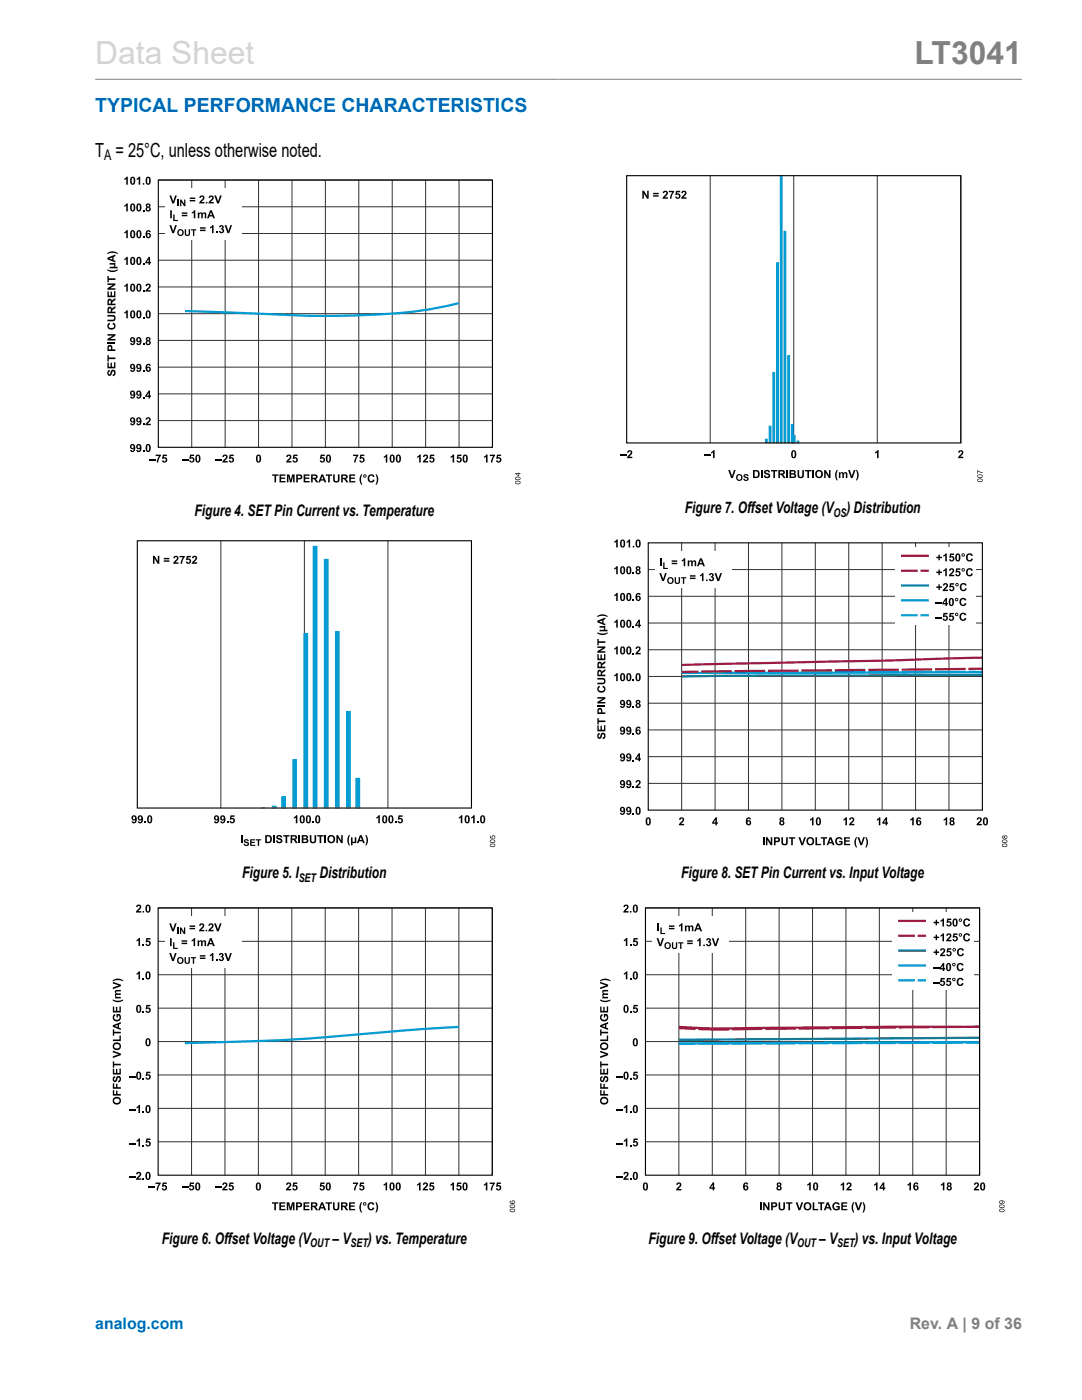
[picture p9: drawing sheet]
<svg xmlns="http://www.w3.org/2000/svg" width="216mm" height="279mm" viewBox="0 0 216 279" stroke-linecap="round" stroke-linejoin="round" font-family="sans-serif">
<defs><g id="words">
<text font-size="6.3" fill="#d3d3d3" x="19" y="12.7">Data Sheet</text>
<text font-size="6.3" fill="#808080" x="182.5" y="12.7">LT3041</text>
<text font-size="3.9" fill="#0067b8" x="19" y="22.3">TYPICAL PERFORMANCE CHARACTERISTICS</text>
<text font-size="3.9" x="19" y="31.2">T = 25°C, unless otherwise noted.</text>
<g font-size="3.2">
<text x="38.8" y="102.9">Figure 4. SET Pin Current vs. Temperature</text>
<text x="136.7" y="102.4">Figure 7. Offset Voltage (V</text>
<text x="168.9" y="102.4">) Distribution</text>
<text x="48.4" y="175.3">Figure 5. I</text>
<text x="63.7" y="175.3">Distribution</text>
<text x="135.9" y="175.3">Figure 8. SET Pin Current vs. Input Voltage</text>
<text x="32.3" y="248.2">Figure 6. Offset Voltage (V</text>
<text x="66.4" y="248.2">– V</text>
<text x="73.4" y="248.2">) vs. Temperature</text>
<text x="129.4" y="248.2">Figure 9. Offset Voltage (V</text>
<text x="163.5" y="248.2">– V</text>
<text x="170.5" y="248.2">) vs. Input Voltage</text>
</g>
<text font-size="3.2" fill="#0067b8" x="19" y="265.3">analog.com</text>
<text font-size="3.2" fill="#808080" x="181.5" y="265.3">Rev. A | 9 of 36</text>
<text font-size="2.9" x="20.8" y="32">A</text>
<g font-size="2.4">
<text x="166.3" y="103.1">OS</text>
<text x="59.6" y="175.9">SET</text>
<text x="61.9" y="248.8">OUT</text>
<text x="69.9" y="248.8">SET</text>
<text x="159" y="248.8">OUT</text>
<text x="167.1" y="248.8">SET</text>
</g>
</g></defs>
<path d="M19 15.8h184.9" fill="none" stroke="#808080" stroke-width=".2"/>
<g fill="none" stroke="#323232" stroke-width=".2">
<path d="M31.6 35.9h66.7v53.4M38.3 35.9v53.4M44.9 35.9v53.4M51.6 35.9v53.4M58.3 35.9v53.4M64.9 35.9v53.4M71.6 35.9v53.4M78.3 35.9v53.4M84.9 35.9v53.4M91.6 35.9v53.4M31.6 57.3h66.7M31.6 51.9h66.7"/>
<path d="M31.6 46.6h66.7M31.6 41.3h66.7M31.6 78.6h66.7M31.6 73.3h66.7M31.6 67.9h66.7M31.6 62.6h66.7M31.6 83.9h66.7"/>
</g>
<path d="M33 37.5h15.3v10.3h-15.3z" fill="#fff"/>
<g fill="#000">
<path d="M24.8 35.7l.5-.4h.2v1.6h-.3v-1.2l-.4 .2zM27.3 35.7l.4-.4h.3v1.6h-.3v-1.2l-.4 .2zM28.5 36.5h.3v.4h-.3zM21.9 52.5h1.1v.3h-.1l.1 .3-.1 .1h.6v.3h-1.6v-.3h.7a.21 .21 0 0 0 .2-.2 .21 .21 0 0 0-.2-.2h-.7zM21.4 58.1h.3v.9h.4v-.8h.2v.8h.5v-.9h.2v1.2h-1.6zM21.4 56.6h1.6v.3l-1 .6h1v.3h-1.6v-.3l1.1-.6h-1.1zM21.4 55.1h.3v.4h1.3v.4h-1.3v.4h-.3zM21.4 53.7l1.1 .3 1-.3v.3a1.77 1.77 0 0 1-2.1-.1zM21.4 50.5l.7-.3h.5l.9 .3v.2l-1-.2-1.1 .2zM24.8 57l.5-.4h.2v1.6h-.3v-1.2l-.4 .3zM24.8 51.7l.5-.4h.2v1.6h-.3v-1.2l-.4 .2zM24.8 46.3l.5-.4h.2v1.6h-.3v-1.1l-.4 .2z"/>
<path d="M24.8 41l.5-.4h.2v1.6h-.3v-1.2l-.4 .3zM28.5 57.9h.3v.3h-.3zM28.5 52.6h.3v.3h-.3zM28.5 47.2h.3v.3h-.3zM28.5 41.9h.3v.3h-.3zM29.2 56.7a.54 .54 0 0 1 .8 .2 .54 .54 0 0 1-.3 .7l-.2 .3h.6v.3h-1.1l.2-.4a.75 .75 0 0 0 .5-.9h-.2l-.2 .2h-.3zM34 42h.3v1.6h-.3zM33.8 39h.4l.4 1.2 .3-1.2h.4l-.6 1.6h-.3zM33.8 44.9h.4l.4 1.2 .3-1.2h.4l-.6 1.6h-.3zM34.6 42.8h.2v1.1h.7v.2h-.9zM35.4 39.8h.3v1.4h-.3zM35.9 39.8h.3l.5 .9v-.9h.3v1.4h-.3l-.5-.9v.9h-.3z"/>
<path d="M36.9 45.8h.2v.7a.28 .28 0 0 0 .3 .4 .28 .28 0 0 0 .3-.4v-.7h.2v.6a.54 .54 0 0 1-.5 .7 .54 .54 0 0 1-.5-.6zM38.1 45.8h1.1v.2h-.4v1.1h-.3v-1.1h-.4zM38.3 42.4l.4-.4h.3v1.6h-.3v-1.2l-.4 .2zM39.5 42.4h.2v.2l.5-.2 .2 .2a.39 .39 0 0 1 .5-.2 .39 .39 0 0 1 .3 .4v.8h-.3l-.1-.8a.2 .2 0 0 0-.2-.2 .2 .2 0 0 0-.1 .3v.7h-.3l-.1-1a.26 .26 0 0 0-.3 .1 .26 .26 0 0 0 0 .3v.6h-.3zM39.9 39.1a.54 .54 0 0 1 .8 .2 .54 .54 0 0 1-.3 .8l-.2 .2h.6v.3h-1.1l.2-.4a.75 .75 0 0 0 .5-.9h-.2l-.1 .2h-.3zM41.1 40.3h.3v.3h-.3zM41.9 45.3l.5-.4h.2v1.6h-.3v-1.1l-.4 .2zM41.8 39.1a.54 .54 0 0 1 .8 .2 .54 .54 0 0 1-.3 .8l-.2 .2h.6v.3h-1.1l.2-.4a.75 .75 0 0 0 .5-.9h-.2l-.2 .2h-.3zM43.1 46.2h.3v.3h-.3zM42.8 39h.3l.4 1.2 .4-1.2h.3l-.5 1.6h-.4zM43.9 45a.43 .43 0 0 1 .6 0 .43 .43 0 0 1-.1 .7 .5 .5 0 0 1 0 .8 .5 .5 0 0 1-.7-.4h.3a.24 .24 0 0 0 .3 .1 .24 .24 0 0 0 .1-.3 .24 .24 0 0 0-.3-.1v-.2a.2 .2 0 0 0 .3-.2 .2 .2 0 0 0-.2-.2 .2 .2 0 0 0-.2 .2l-.3-.1zM44.8 44.9h.4l.4 1.2 .4-1.2h.3l-.6 1.6h-.3z"/>
<path d="M21.4 62.9h.9a.65 .65 0 0 1 .8 .6 .65 .65 0 0 1-.8 .6h-.9v-.3h.9a.34 .34 0 0 0 .5-.3 .34 .34 0 0 0-.5-.3h-.9zM21.6 64.6l.3-.2 .1 .3-.2 .1a.49 .49 0 0 0 .4 .7 .49 .49 0 0 0 .5-.7l-.3-.1 .1-.3a.76 .76 0 0 1 .4 1.1 .76 .76 0 0 1-1.1 .2l-.4-.4zM21.5 74l.4-.2v.3a.26 .26 0 0 0-.3 .3 .26 .26 0 0 0 .3 .3 .76 .76 0 0 1 .8-.9 .69 .69 0 0 1 .4 .7 .69 .69 0 0 1-.6 .6v-.3a.3 .3 0 0 0 .3-.4 .3 .3 0 0 0-.4-.2 .7 .7 0 0 1-.8 .8l-.2-.4zM21.4 72.3h.3v.9h.4v-.8h.2v.8h.5v-.9h.2v1.2h-1.6zM21.4 70.9h.3v.4h1.3v.4h-1.3v.4h-.3zM21.4 68.3h1.6v.3h-1.6zM21.4 66.7h1.6v.3l-1 .7h1v.3h-1.6v-.4l1.1-.6h-1.1zM24.8 62.3l.5-.4h.2v1.6h-.3v-1.1l-.4 .2zM28.5 79.2h.3v.3h-.3zM28.5 73.9h.3v.3h-.3zM28.5 68.6h.3v.3h-.3zM28.5 63.2h.3v.3h-.3z"/>
<path d="M28.5 89.9h.3v.3h-.3zM28.5 84.6h.3v.3h-.3zM29.7 91.6h1.3v.2h-1.3zM29.2 83.4a.54 .54 0 0 1 .8 .2 .54 .54 0 0 1-.3 .7l-.2 .3h.6v.3h-1.1l.2-.5a.75 .75 0 0 0 .5-.8l-.2-.1-.2 .3-.3-.1zM31.1 90.7h1l-.5 1.6h-.3v-.2l.5-1.1h-.7zM32.5 90.7h.8v.3h-.6v.3a.54 .54 0 0 1 .7 .4 .54 .54 0 0 1-.5 .6 .54 .54 0 0 1-.6-.4h.3l.1 .1a.27 .27 0 0 0 .4-.3 .27 .27 0 0 0-.5-.1h-.3zM36.4 91.6h1.2v.2h-1.2zM37.9 90.7h.8v.3h-.5l-.1 .3a.53 .53 0 0 1 .7 .4 .53 .53 0 0 1-.4 .6 .53 .53 0 0 1-.7-.4h.3l.1 .1a.27 .27 0 0 0 .4-.3 .27 .27 0 0 0-.5-.1h-.2zM43.1 91.6h1.2v.2h-1.2zM44.6 90.8a.54 .54 0 0 1 .8 .2 .54 .54 0 0 1-.3 .8l-.3 .2h.6v.3h-1l.1-.4a.75 .75 0 0 0 .6-.9h-.3l-.1 .2h-.3zM45.8 90.7h.8v.3h-.5l-.1 .3a.54 .54 0 0 1 .7 .4 .54 .54 0 0 1-.4 .6 .54 .54 0 0 1-.7-.4h.3l.1 .1a.27 .27 0 0 0 .4-.3 .27 .27 0 0 0-.5-.1h-.2zM54.3 94.7h1.3v.2h-.5v1.4h-.3v-1.4h-.5z"/>
<path d="M55.8 94.7h1.2v.3h-.9v.3h.8v.3h-.8v.4h.9v.3h-1.2zM57.3 94.7h.4l.3 1.1 .3-1.1h.5v1.6h-.3v-1.3l-.3 1.3h-.3l-.3-1.3v1.3h-.3zM57.3 90.8a.54 .54 0 0 1 .8 .2 .54 .54 0 0 1-.3 .8l-.3 .2h.6v.3h-1l.2-.4a.75 .75 0 0 0 .5-.9h-.3l-.1 .2h-.3zM58.5 90.7h.9v.3h-.6l-.1 .3a.54 .54 0 0 1 .7 .4 .54 .54 0 0 1-.4 .6 .54 .54 0 0 1-.6-.4h.3v.1a.27 .27 0 0 0 .4-.3 .27 .27 0 0 0-.5-.1h-.2zM60.6 94.7h1.2v.3h-.9v.3h.8v.3h-.8v.4h.9v.3h-1.2zM64 90.7h.8v.3h-.6v.3a.54 .54 0 0 1 .6 .4 .54 .54 0 0 1-.4 .6 .54 .54 0 0 1-.6-.4h.3l.1 .1a.27 .27 0 0 0 .3-.3 .27 .27 0 0 0-.4-.1h-.3zM65 94.7h1.3v.2h-.5v1.4h-.3v-1.4h-.5zM66.5 94.7h.3v.8a.34 .34 0 0 0 .3 .5 .34 .34 0 0 0 .3-.4v-.9h.3v.8a.65 .65 0 0 1-.6 .8 .65 .65 0 0 1-.6-.8zM69.7 94.7h1.2v.3h-.9v.3h.8v.3h-.8v.4h.9v.3h-1.2zM70.5 90.7h1l-.5 1.6h-.3v-.2l.5-1.1h-.7zM71.9 90.7h.8v.3h-.6v.3a.54 .54 0 0 1 .6 .4 .54 .54 0 0 1-.4 .6 .54 .54 0 0 1-.6-.4h.3l.1 .1a.27 .27 0 0 0 .3-.3 .27 .27 0 0 0-.4-.1h-.3zM72.1 94.7h.2l-.3 1 .3 1h-.2a1.77 1.77 0 0 1 0-2z"/>
<path d="M73.6 94.9a.7 .7 0 0 1 1.1 .2l-.3 .1-.1-.2a.49 .49 0 0 0-.6 .5 .49 .49 0 0 0 .6 .4l.1-.2 .3 .1a.76 .76 0 0 1-1.1 .4 .76 .76 0 0 1-.2-1.2zM74.9 94.7h.2l.4 .8-.1 .7-.3 .5h-.2l.3-1zM76.6 91.1l.4-.4h.3v1.6h-.3v-1.1l-.4 .2zM83.3 91.1l.4-.4h.3v1.6h-.4v-1.1l-.3 .2zM84.6 90.8a.54 .54 0 0 1 .8 .2 .54 .54 0 0 1-.3 .8l-.3 .2h.6v.3h-1l.1-.4a.75 .75 0 0 0 .6-.9h-.3l-.1 .2h-.3zM85.8 90.7h.8v.3h-.5l-.1 .3a.54 .54 0 0 1 .7 .4 .54 .54 0 0 1-.4 .6 .54 .54 0 0 1-.7-.4h.3l.1 .1a.27 .27 0 0 0 .4-.3 .27 .27 0 0 0-.5-.1h-.2zM89.9 91.1l.5-.4h.2v1.6h-.3v-1.1l-.4 .2zM91.3 90.7h.8v.3h-.6v.3a.53 .53 0 0 1 .6 .4 .53 .53 0 0 1-.4 .6 .53 .53 0 0 1-.6-.4h.3l.1 .1a.27 .27 0 0 0 .3-.3 .27 .27 0 0 0-.4-.1h-.3zM96.6 91.1l.4-.4h.3v1.6h-.3v-1.1l-.4 .2zM97.7 90.7h1.1l-.6 1.6h-.2v-.2l.4-1.1h-.7zM99.2 90.7h.8v.3h-.6v.3a.54 .54 0 0 1 .6 .4 .54 .54 0 0 1-.4 .6 .54 .54 0 0 1-.6-.4h.3l.1 .1a.27 .27 0 0 0 .3-.3 .27 .27 0 0 0-.4-.1h-.3z"/>
<path d="M26.1 35.4a.55 .55 0 0 1 .7 0 .55 .55 0 0 1 .2 .7 .57 .57 0 0 1-.5 .8 .57 .57 0 0 1-.5-.8zM26.4 35.5l-.1 .2a.7 .7 0 0 0 .2 .9 .8 .8 0 0 0-.1-1.1z"/>
<path d="M29.2 35.4a.55 .55 0 0 1 .7 0 .55 .55 0 0 1 .2 .7 .57 .57 0 0 1-.5 .8 .57 .57 0 0 1-.5-.8zM29.5 35.5l-.1 .2a.7 .7 0 0 0 .2 .9 .8 .8 0 0 0-.1-1.1z"/>
<path d="M37.9 39.4h1.1v.3h-1.1zM37.9 39.9h1.1v.3h-1.1z"/>
<path d="M21.4 51.4l1.6-.6v.3l-.3 .2v.6l.3 .1v.4l-1.6-.6zM21.8 51.6l.6 .2v-.4z"/>
<path d="M26.1 56.8a.55 .55 0 0 1 .7-.1 .55 .55 0 0 1 .2 .7 .57 .57 0 0 1-.5 .8 .57 .57 0 0 1-.5-.8zM26.4 56.9l-.1 .1a.7 .7 0 0 0 .2 1 .8 .8 0 0 0-.1-1.1z"/>
<path d="M26.1 51.4a.55 .55 0 0 1 .7 0 .55 .55 0 0 1 .2 .7 .57 .57 0 0 1-.5 .8 .57 .57 0 0 1-.5-.8zM26.4 51.5l-.1 .2a.7 .7 0 0 0 .2 .9 .8 .8 0 0 0-.1-1.1z"/>
<path d="M26.1 46.1a.55 .55 0 0 1 .7-.1 .55 .55 0 0 1 .2 .7 .57 .57 0 0 1-.5 .9 .57 .57 0 0 1-.5-.9zM26.4 46.2l-.1 .1a.7 .7 0 0 0 .2 1 .8 .8 0 0 0-.1-1.1z"/>
<path d="M26.1 40.8a.55 .55 0 0 1 .7-.1 .55 .55 0 0 1 .2 .7 .57 .57 0 0 1-.5 .8 .57 .57 0 0 1-.5-.8zM26.4 40.9l-.1 .1a.7 .7 0 0 0 .2 1 .8 .8 0 0 0-.1-1.1z"/>
<path d="M27.4 56.8a.55 .55 0 0 1 .7-.1 .55 .55 0 0 1 .1 .7 .57 .57 0 0 1-.5 .8 .57 .57 0 0 1-.5-.8zM27.6 56.9l-.1 .1a.7 .7 0 0 0 .2 1 .8 .8 0 0 0 0-1.1z"/>
<path d="M27.4 51.4a.55 .55 0 0 1 .7 0 .55 .55 0 0 1 .1 .7 .57 .57 0 0 1-.5 .8 .57 .57 0 0 1-.5-.8zM27.6 51.5l-.1 .2a.7 .7 0 0 0 .2 .9 .8 .8 0 0 0 0-1.1z"/>
<path d="M27.4 46.1a.55 .55 0 0 1 .7-.1 .55 .55 0 0 1 .1 .7 .57 .57 0 0 1-.5 .9 .57 .57 0 0 1-.5-.9zM27.6 46.2l-.1 .1a.7 .7 0 0 0 .2 1 .8 .8 0 0 0 0-1.1z"/>
<path d="M27.4 40.8a.55 .55 0 0 1 .7-.1 .55 .55 0 0 1 .1 .7 .57 .57 0 0 1-.5 .8 .57 .57 0 0 1-.5-.8zM27.6 40.9l-.1 .1a.7 .7 0 0 0 .2 1 .8 .8 0 0 0 0-1.1z"/>
<path d="M29.2 40.7a.44 .44 0 0 1 .7-.1 .44 .44 0 0 1-.1 .7 .48 .48 0 0 1 .1 .8 .48 .48 0 0 1-.7 0 .48 .48 0 0 1 .1-.8l-.2-.2zM29.3 41.7a.25 .25 0 0 0 .5 0 .25 .25 0 0 0-.5 0zM29.4 41a.2 .2 0 0 0 .4 0 .2 .2 0 0 0-.4 0z"/>
<path d="M29.7 51.3h.2v1h.2v.2h-.2v.4h-.3v-.4h-.6v-.2zM29.6 51.7l-.3 .6h.3z"/>
<path d="M29.2 46.1l.6-.1 .3 .3-.6-.1-.1 .4a.5 .5 0 0 1 .7 .3 .5 .5 0 0 1-.3 .6 .5 .5 0 0 1-.7-.3v-.7zM29.4 47a.26 .26 0 0 0 .5 0 .26 .26 0 0 0-.5 0z"/>
<path d="M35.4 46.4a.68 .68 0 0 1 1.3 0 .68 .68 0 0 1-1.3 0zM35.7 46.1a.42 .42 0 0 0 0 .6 .42 .42 0 0 0 .7-.1l-.1-.5-.3-.1z"/>
<path d="M36.3 42.4h1.1v.3h-1.1zM36.3 42.9h1.1v.3h-1.1z"/>
<path d="M39.9 45.4h1.1v.2h-1.1zM39.9 45.8h1.1v.3h-1.1z"/>
<path d="M41.9 42h.4l.6 1.6h-.3l-.2-.4h-.6l-.2 .4h-.3zM42.1 42.3l-.2 .6h.4z"/>
<path d="M21.6 68.9a.59 .59 0 0 1 .7 .1 .59 .59 0 0 1 .1 .7h.6v.4h-1.6l.1-.9zM21.8 69.2l-.1 .5h.5a.34 .34 0 0 0 0-.3 .34 .34 0 0 0-.3-.2z"/>
<path d="M21.5 61.4l.6-.2 .2 .4 .7-.5v.4l-.5 .4-.1 .2 .6 .1v.3h-1.6zM21.8 61.6l-.1 .6h.4v-.6z"/>
<path d="M21.5 59.8l.6-.2 .2 .4 .7-.5v.4l-.5 .4-.1 .2 .6 .1v.3h-1.6zM21.8 60l-.1 .6h.4v-.6z"/>
<path d="M26.1 78.1a.58 .58 0 0 1 .7 0 .58 .58 0 0 1 .2 .6 .56 .56 0 0 1-.3 .8 .56 .56 0 0 1-.7-.3l.5 .1 .2-.4a.49 .49 0 0 1-.7-.1 .49 .49 0 0 1 .1-.7zM26.1 78.5a.3 .3 0 0 0 .6 0 .3 .3 0 0 0-.6 0z"/>
<path d="M26.1 72.7a.58 .58 0 0 1 .7 0 .58 .58 0 0 1 .2 .7 .56 .56 0 0 1-.3 .8 .56 .56 0 0 1-.7-.4l.5 .1 .2-.4a.49 .49 0 0 1-.7-.1 .49 .49 0 0 1 .1-.7zM26.1 73.1a.3 .3 0 0 0 .6 0 .3 .3 0 0 0-.6 0z"/>
<path d="M26.1 67.4a.58 .58 0 0 1 .7 0 .58 .58 0 0 1 .2 .7 .56 .56 0 0 1-.3 .7 .56 .56 0 0 1-.7-.3l.5 .1 .2-.4a.49 .49 0 0 1-.7-.1 .49 .49 0 0 1 .1-.7zM26.1 67.8a.3 .3 0 0 0 .6 0 .3 .3 0 0 0-.6 0z"/>
<path d="M26.1 62.1a.55 .55 0 0 1 .7-.1 .55 .55 0 0 1 .2 .7 .57 .57 0 0 1-.5 .9 .57 .57 0 0 1-.5-.9zM26.4 62.2l-.1 .1a.7 .7 0 0 0 .2 1 .8 .8 0 0 0-.1-1.1z"/>
<path d="M27.3 78.1a.58 .58 0 0 1 .7 0 .58 .58 0 0 1 .2 .6 .56 .56 0 0 1-.3 .8 .56 .56 0 0 1-.7-.3l.6 .1 .1-.4a.49 .49 0 0 1-.7-.1 .49 .49 0 0 1 .1-.7zM27.4 78.5a.26 .26 0 0 0 .5 0 .26 .26 0 0 0-.5 0z"/>
<path d="M27.3 72.7a.58 .58 0 0 1 .7 0 .58 .58 0 0 1 .2 .7 .56 .56 0 0 1-.3 .8 .56 .56 0 0 1-.7-.4l.6 .1 .1-.4a.49 .49 0 0 1-.7-.1 .49 .49 0 0 1 .1-.7zM27.4 73.1a.26 .26 0 0 0 .5 0 .26 .26 0 0 0-.5 0z"/>
<path d="M27.3 67.4a.58 .58 0 0 1 .7 0 .58 .58 0 0 1 .2 .7 .56 .56 0 0 1-.3 .7 .56 .56 0 0 1-.7-.3l.6 .1 .1-.4a.49 .49 0 0 1-.7-.1 .49 .49 0 0 1 .1-.7zM27.4 67.8a.26 .26 0 0 0 .5 0 .26 .26 0 0 0-.5 0z"/>
<path d="M27.4 62.1a.55 .55 0 0 1 .7-.1 .55 .55 0 0 1 .1 .7 .57 .57 0 0 1-.5 .9 .57 .57 0 0 1-.5-.9zM27.6 62.2l-.1 .1a.7 .7 0 0 0 .2 1 .8 .8 0 0 0 0-1.1z"/>
<path d="M29.2 67.4a.44 .44 0 0 1 .7-.1 .44 .44 0 0 1-.1 .7 .48 .48 0 0 1 .1 .7 .48 .48 0 0 1-.7 0 .48 .48 0 0 1 .1-.7l-.2-.2zM29.3 68.4a.25 .25 0 0 0 .5 0 .25 .25 0 0 0-.5 0zM29.4 67.7a.2 .2 0 0 0 .4 0 .2 .2 0 0 0-.4 0z"/>
<path d="M29.2 62.1a.55 .55 0 0 1 .7-.1 .55 .55 0 0 1 .2 .7 .57 .57 0 0 1-.5 .9 .57 .57 0 0 1-.5-.9zM29.5 62.2l-.1 .1a.7 .7 0 0 0 .2 1 .8 .8 0 0 0-.1-1.1z"/>
<path d="M29.7 77.9h.2v1h.2v.3h-.2v.3h-.3v-.3h-.6v-.3zM29.6 78.4l-.3 .5h.3z"/>
<path d="M29.2 72.8l.6-.2 .3 .4-.6-.1-.1 .4a.5 .5 0 0 1 .7 .2 .5 .5 0 0 1-.3 .7 .5 .5 0 0 1-.7-.3v-.7zM29.4 73.7a.26 .26 0 0 0 .5 0 .26 .26 0 0 0-.5 0z"/>
<path d="M26.1 88.7a.58 .58 0 0 1 .7 0 .58 .58 0 0 1 .2 .7 .56 .56 0 0 1-.3 .8 .56 .56 0 0 1-.7-.4l.5 .1 .2-.4a.49 .49 0 0 1-.7-.1 .49 .49 0 0 1 .1-.7zM26.1 89.1a.3 .3 0 0 0 .6 0 .3 .3 0 0 0-.6 0z"/>
<path d="M26.1 83.4a.58 .58 0 0 1 .7 0 .58 .58 0 0 1 .2 .7 .56 .56 0 0 1-.3 .7 .56 .56 0 0 1-.7-.3l.5 .1 .2-.4a.49 .49 0 0 1-.7-.1 .49 .49 0 0 1 .1-.7zM26.1 83.8a.3 .3 0 0 0 .6 0 .3 .3 0 0 0-.6 0z"/>
<path d="M27.3 88.7a.58 .58 0 0 1 .7 0 .58 .58 0 0 1 .2 .7 .56 .56 0 0 1-.3 .8 .56 .56 0 0 1-.7-.4l.6 .1 .1-.4a.49 .49 0 0 1-.7-.1 .49 .49 0 0 1 .1-.7zM27.4 89.1a.26 .26 0 0 0 .5 0 .26 .26 0 0 0-.5 0z"/>
<path d="M27.3 83.4a.58 .58 0 0 1 .7 0 .58 .58 0 0 1 .2 .7 .56 .56 0 0 1-.3 .7 .56 .56 0 0 1-.7-.3l.6 .1 .1-.4a.49 .49 0 0 1-.7-.1 .49 .49 0 0 1 .1-.7zM27.4 83.8a.26 .26 0 0 0 .5 0 .26 .26 0 0 0-.5 0z"/>
<path d="M29.2 88.8a.55 .55 0 0 1 .7-.1 .55 .55 0 0 1 .2 .7 .57 .57 0 0 1-.5 .8 .57 .57 0 0 1-.5-.8zM29.5 88.9l-.1 .1a.7 .7 0 0 0 .2 1 .8 .8 0 0 0-.1-1.1z"/>
<path d="M39.1 90.9a.55 .55 0 0 1 .7-.1 .55 .55 0 0 1 .2 .7 .57 .57 0 0 1-.5 .8 .57 .57 0 0 1-.5-.8zM39.4 91l-.1 .1a.7 .7 0 0 0 .2 1 .8 .8 0 0 0-.1-1.1z"/>
<path d="M51.2 90.9a.55 .55 0 0 1 .7-.1 .55 .55 0 0 1 .2 .7 .57 .57 0 0 1-.5 .8 .57 .57 0 0 1-.5-.8zM51.5 91l-.1 .1a.7 .7 0 0 0 .2 1 .8 .8 0 0 0-.1-1.1z"/>
<path d="M59.1 94.7h.5a.52 .52 0 0 1 .7 .5 .52 .52 0 0 1-.7 .5h-.2v.6h-.3zM59.4 94.9v.5a.34 .34 0 0 0 .4 0 .34 .34 0 0 0 .2-.3z"/>
<path d="M62.1 94.7h.7a.46 .46 0 0 1 .6 .3 .46 .46 0 0 1-.4 .6l.5 .7h-.4l-.4-.6-.2-.1-.1 .7h-.3zM62.4 95v.4l.4-.1a.2 .2 0 0 0 .2-.2 .2 .2 0 0 0-.2-.1z"/>
<path d="M64.1 94.7h.4l.6 1.6h-.3l-.2-.4h-.6l-.1 .4h-.4zM64.3 95.1l-.2 .5h.4z"/>
<path d="M65.2 90.9a.55 .55 0 0 1 .7-.1 .55 .55 0 0 1 .2 .7 .57 .57 0 0 1-.6 .8 .57 .57 0 0 1-.5-.8zM65.4 91v.1a.7 .7 0 0 0 .1 1 .8 .8 0 0 0 0-1.1z"/>
<path d="M68.1 94.7h.7a.46 .46 0 0 1 .6 .3 .46 .46 0 0 1-.4 .6l.5 .7h-.4l-.4-.6-.2-.1-.1 .7h-.3zM68.4 95v.4l.4-.1a.2 .2 0 0 0 .2-.2 .2 .2 0 0 0-.2-.1z"/>
<path d="M72.5 95a.35 .35 0 0 1 .6 0 .35 .35 0 0 1-.6 0zM72.6 95a.2 .2 0 0 0 .4 0 .2 .2 0 0 0-.4 0z"/>
<path d="M77.9 90.9a.55 .55 0 0 1 .7-.1 .55 .55 0 0 1 .2 .7 .57 .57 0 0 1-.5 .8 .57 .57 0 0 1-.6-.8zM78.2 91l-.1 .1a.7 .7 0 0 0 .2 1 .8 .8 0 0 0-.1-1.1z"/>
<path d="M79.1 90.9a.55 .55 0 0 1 .7-.1 .55 .55 0 0 1 .2 .7 .57 .57 0 0 1-.5 .8 .57 .57 0 0 1-.5-.8zM79.4 91l-.1 .1a.7 .7 0 0 0 .2 1 .8 .8 0 0 0-.1-1.1z"/>
<path d="M92.5 90.9a.55 .55 0 0 1 .7-.1 .55 .55 0 0 1 .1 .7 .57 .57 0 0 1-.5 .8 .57 .57 0 0 1-.5-.8zM92.7 91v.1a.7 .7 0 0 0 .1 1 .8 .8 0 0 0 0-1.1z"/>
<path d="M102.9 96.1l.1-.1a.48 .48 0 0 1 .6 0 .48 .48 0 0 1 .2 .5 .54 .54 0 0 1-.7 .2 .54 .54 0 0 1-.3-.5zM103 96.1l-.1 .1a.43 .43 0 0 0 .4 .3 .43 .43 0 0 0 .4-.3z"/>
<path d="M102.9 95.3l.1-.1a.48 .48 0 0 1 .6-.1 .48 .48 0 0 1 .2 .6 .54 .54 0 0 1-.7 .2 .54 .54 0 0 1-.3-.6zM103 95.3l-.1 .1a.43 .43 0 0 0 .4 .3 .43 .43 0 0 0 .4-.3z"/>
<path d="M102.8 94.5h.7l.1-.2 .2 .3h-.2v.4h-.1zM103 94.6l.5 .3v-.3z"/>
</g>
<path d="M91.6 60.5a96.5 96.5 0 0 1-23.2 2.5 540.5 540.5 0 0 1-26.1-.8l-5.4-.1" fill="none" stroke="#039dd3" stroke-width=".44"/>
<path d="M31.6 35.9h66.7v53.4h-66.7z" fill="none" stroke="#000" stroke-width=".22"/>
<path d="M44.1 107.9v53.4M60.7 107.9v53.4M77.4 107.9v53.4" fill="none" stroke="#323232" stroke-width=".2"/>
<path d="M29.5 109.6h10.7v3.7h-10.7z" fill="#fff"/>
<g fill="#000">
<path d="M30.5 110.9h.3l.7 1.1v-1.1h.3v1.6h-.3l-.7-1v1h-.3zM34.8 111a.54 .54 0 0 1 .8 .2 .54 .54 0 0 1-.3 .8l-.3 .2h.6v.3h-1l.1-.4a.75 .75 0 0 0 .6-.9h-.3l-.1 .2h-.3zM35.8 110.9h1.1l-.6 1.6h-.3l.1-.2 .4-1.1h-.7zM37.3 110.9h.8v.3h-.6l-.1 .3a.54 .54 0 0 1 .7 .4 .54 .54 0 0 1-.4 .6 .54 .54 0 0 1-.6-.4h.3l.1 .1a.27 .27 0 0 0 .3-.3 .27 .27 0 0 0-.4-.1h-.3zM38.5 111a.54 .54 0 0 1 .8 .2 .54 .54 0 0 1-.3 .8l-.3 .2h.6v.3h-1l.1-.4a.75 .75 0 0 0 .6-.9l-.7 .2z"/>
<path d="M32.7 111.3h1.1v.3h-1.1zM32.7 111.8h1.1v.3h-1.1z"/>
</g>
<path d="M52.1 161.3h.8z" fill="none" stroke="#039dd3" stroke-width=".2"/>
<path d="M54.3 160.9h.8v.4h-.8z" fill="#039dd3"/>
<path d="M54.3 160.9h.8v.4h-.8z" fill="none" stroke="#039dd3" stroke-width=".2"/>
<path d="M56.2 159h.7v2.3h-.7z" fill="#039dd3"/>
<path d="M56.2 159h.7v2.3h-.7z" fill="none" stroke="#039dd3" stroke-width=".2"/>
<path d="M58.4 151.6h.8v9.7h-.8z" fill="#039dd3"/>
<path d="M58.4 151.6h.8v9.7h-.8z" fill="none" stroke="#039dd3" stroke-width=".2"/>
<path d="M60.6 126.4h.8v34.9h-.8z" fill="#039dd3"/>
<path d="M60.6 126.4h.8v34.9h-.8z" fill="none" stroke="#039dd3" stroke-width=".2"/>
<path d="M62.5 109h.7v52.3h-.7z" fill="#039dd3"/>
<path d="M62.5 109h.7v52.3h-.7z" fill="none" stroke="#039dd3" stroke-width=".2"/>
<path d="M64.7 111.6h.8v49.7h-.8z" fill="#039dd3"/>
<path d="M64.7 111.6h.8v49.7h-.8z" fill="none" stroke="#039dd3" stroke-width=".2"/>
<path d="M66.9 126.1h.8v35.2h-.8z" fill="#039dd3"/>
<path d="M66.9 126.1h.8v35.2h-.8z" fill="none" stroke="#039dd3" stroke-width=".2"/>
<path d="M69.2 142h.7v19.3h-.7z" fill="#039dd3"/>
<path d="M69.2 142h.7v19.3h-.7z" fill="none" stroke="#039dd3" stroke-width=".2"/>
<path d="M71 155.3h.8v6h-.8z" fill="#039dd3"/>
<path d="M71 155.3h.8v6h-.8z" fill="none" stroke="#039dd3" stroke-width=".2"/>
<path d="M27.4 107.9h66.7v53.4h-66.7z" fill="none" stroke="#000" stroke-width=".22"/>
<g fill="#000">
<path d="M28.8 164h.3v.3h-.3zM45.3 164h.3v.3h-.3zM46 162.7h.8v.3h-.6v.3a.54 .54 0 0 1 .7 .4 .54 .54 0 0 1-.5 .6 .54 .54 0 0 1-.6-.4h.3l.1 .1a.27 .27 0 0 0 .4-.3 .27 .27 0 0 0-.5-.1h-.3zM48.1 166.7h.3v1.6h-.3zM48.8 167.6l.6-.1 .3 .4h-.3a.21 .21 0 0 0-.2-.2 .21 .21 0 0 0-.2 .2 .57 .57 0 0 1 .6 .7 .59 .59 0 0 1-1-.2h.3a.25 .25 0 0 0 .2 .3 .25 .25 0 0 0 .3-.4 .5 .5 0 0 1-.6-.2 .5 .5 0 0 1 0-.5zM49.9 167.5h1v.2h-.7v.3h.6v.2h-.6v.4h.7v.2h-1zM51.1 167.5h1v.2h-.4v1.1h-.3v-1.1h-.3zM54.5 166.7h.3v1.6h-.3zM55.3 166.8a.65 .65 0 0 1 1 .3h-.3a.26 .26 0 0 0-.3-.2 .26 .26 0 0 0-.2 .3 .76 .76 0 0 1 .8 .7 .68 .68 0 0 1-.7 .4 .68 .68 0 0 1-.5-.6h.3a.3 .3 0 0 0 .3 .4 .3 .3 0 0 0 .3-.4 .7 .7 0 0 1-.8-.8zM56.5 166.7h1.3v.2h-.5v1.4h-.3v-1.4h-.5zM58.6 163.1l.5-.4h.2v1.6h-.3v-1.2l-.4 .3zM59.6 166.7h.3v1.6h-.3z"/>
<path d="M61.8 166.7h.3v.8a.34 .34 0 0 0 .3 .5 .34 .34 0 0 0 .4-.4v-.9h.3v.8a.65 .65 0 0 1-.6 .8 .65 .65 0 0 1-.7-.8zM62.3 164h.3v.3h-.3zM63.3 166.7h1.3v.2h-.5v1.4h-.3v-1.4h-.5zM64.8 166.7h.3v1.6h-.3zM67.1 166.7h.3l.7 1v-1h.3v1.6h-.3l-.7-1.1v1.1h-.3zM69.6 166.6h.2l-.2 1.1 .2 1h-.2a1.77 1.77 0 0 1 0-2.1zM70 167.1h.3l.1 .7a.21 .21 0 0 0 .2 .2 .21 .21 0 0 0 .2-.2v-.7h.3v1.2h-.3v-.2l-.3 .2-.2-.2v.6h-.3zM72.9 166.6h.2l.3 .9v.7l-.3 .5h-.2l.2-1zM75.1 163.1l.4-.4h.3v1.6h-.3v-1.2l-.4 .3zM78.8 164h.3v.3h-.3zM79.5 162.7h.8v.3h-.5l-.1 .3a.54 .54 0 0 1 .7 .4 .54 .54 0 0 1-.4 .6 .54 .54 0 0 1-.7-.4h.3l.1 .1a.27 .27 0 0 0 .4-.3 .27 .27 0 0 0-.5-.1h-.2zM91.5 163.1l.5-.4h.2v1.6h-.3v-1.2l-.4 .3z"/>
<path d="M94 163.1l.5-.4h.2v1.6h-.3v-1.2l-.4 .3zM95.2 164h.3v.3h-.3zM97.8 166.8h.1v.4h.3a.35 .35 0 0 1 .2-.5 .35 .35 0 0 1 .4 .3 .35 .35 0 0 1-.3 .4v-.1a.22 .22 0 0 0 .1-.4 .22 .22 0 0 0-.3 0 .22 .22 0 0 0 0 .4v.1l-.5-.1z"/>
<path d="M26.4 162.8a.58 .58 0 0 1 .7 0 .58 .58 0 0 1 .2 .7 .56 .56 0 0 1-.3 .8 .56 .56 0 0 1-.7-.4l.5 .2 .2-.5a.49 .49 0 0 1-.7-.1 .49 .49 0 0 1 .1-.7zM26.4 163.2a.3 .3 0 0 0 .6 0 .3 .3 0 0 0-.6 0z"/>
<path d="M27.6 162.8a.58 .58 0 0 1 .7 0 .58 .58 0 0 1 .2 .7 .56 .56 0 0 1-.3 .8 .56 .56 0 0 1-.7-.4l.6 .2 .1-.5a.49 .49 0 0 1-.7-.1 .49 .49 0 0 1 .1-.7zM27.7 163.2a.26 .26 0 0 0 .5 0 .26 .26 0 0 0-.5 0z"/>
<path d="M29.5 162.9a.55 .55 0 0 1 .7-.1 .55 .55 0 0 1 .2 .7 .57 .57 0 0 1-.5 .8 .57 .57 0 0 1-.5-.8zM29.8 163l-.1 .1a.7 .7 0 0 0 .2 1 .8 .8 0 0 0-.1-1.1z"/>
<path d="M42.8 162.8a.58 .58 0 0 1 .7 0 .58 .58 0 0 1 .3 .7 .56 .56 0 0 1-.3 .8 .56 .56 0 0 1-.8-.4l.6 .2 .1-.5a.49 .49 0 0 1-.7-.1 .49 .49 0 0 1 .1-.7zM42.9 163.2a.26 .26 0 0 0 .5 0 .26 .26 0 0 0-.5 0z"/>
<path d="M44.1 162.8a.58 .58 0 0 1 .7 0 .58 .58 0 0 1 .2 .7 .56 .56 0 0 1-.3 .8 .56 .56 0 0 1-.7-.4l.5 .2 .2-.5a.49 .49 0 0 1-.7-.1 .49 .49 0 0 1 .1-.7zM44.1 163.2a.26 .26 0 0 0 .5 0 .26 .26 0 0 0-.5 0z"/>
<path d="M52.9 166.7h.6a.8 .8 0 0 1 .8 .8 .8 .8 0 0 1-.8 .8h-.6zM53.2 166.9v1.1a.54 .54 0 0 0 .7-.5 .54 .54 0 0 0-.7-.6z"/>
<path d="M58 166.7h.7a.46 .46 0 0 1 .6 .3 .46 .46 0 0 1-.4 .6l.5 .7h-.4l-.4-.6-.2-.1-.1 .7h-.3zM58.3 166.9v.4h.4a.2 .2 0 0 0 .3-.2 .2 .2 0 0 0-.3-.2z"/>
<path d="M60.2 166.7h.6a.42 .42 0 0 1 .6 .2 .42 .42 0 0 1-.2 .5 .49 .49 0 0 1 .2 .7 .49 .49 0 0 1-.7 .2h-.5zM60.5 166.9v.4h.4a.19 .19 0 0 0 .3-.2 .19 .19 0 0 0-.3-.2zM60.5 167.6v.4h.5a.21 .21 0 0 0 .2-.2 .21 .21 0 0 0-.2-.2z"/>
<path d="M59.9 162.9a.55 .55 0 0 1 .8-.1 .55 .55 0 0 1 .1 .7 .57 .57 0 0 1-.5 .8 .57 .57 0 0 1-.5-.8zM60.2 163l-.1 .1a.7 .7 0 0 0 .2 1 .8 .8 0 0 0 0-1.1z"/>
<path d="M61.2 162.9a.55 .55 0 0 1 .7-.1 .55 .55 0 0 1 .2 .7 .57 .57 0 0 1-.6 .8 .57 .57 0 0 1-.5-.8zM61.4 163v.1a.7 .7 0 0 0 .1 1 .8 .8 0 0 0 0-1.1z"/>
<path d="M63 162.9a.55 .55 0 0 1 .7-.1 .55 .55 0 0 1 .2 .7 .57 .57 0 0 1-.5 .8 .57 .57 0 0 1-.5-.8zM63.3 163l-.1 .1a.7 .7 0 0 0 .2 1 .8 .8 0 0 0-.1-1.1z"/>
<path d="M65.3 167.5a.81 .81 0 0 1 1.6 0 .81 .81 0 0 1-1.6 0zM65.8 167.1a.53 .53 0 0 0-.1 .7 .53 .53 0 0 0 .8 0 .53 .53 0 0 0-.1-.7l-.3-.2z"/>
<path d="M71.8 166.7h.4l.6 1.6h-.3l-.2-.4h-.6l-.2 .4h-.3zM72 167l-.2 .6h.4z"/>
<path d="M76.4 162.9a.55 .55 0 0 1 .7-.1 .55 .55 0 0 1 .2 .7 .57 .57 0 0 1-.5 .8 .57 .57 0 0 1-.6-.8zM76.7 163l-.1 .1a.7 .7 0 0 0 .2 1 .8 .8 0 0 0-.1-1.1z"/>
<path d="M77.6 162.9a.55 .55 0 0 1 .8-.1 .55 .55 0 0 1 .1 .7 .57 .57 0 0 1-.5 .8 .57 .57 0 0 1-.5-.8zM77.9 163l-.1 .1a.7 .7 0 0 0 .2 1 .8 .8 0 0 0-.1-1.1z"/>
<path d="M92.9 162.9a.55 .55 0 0 1 .7-.1 .55 .55 0 0 1 .1 .7 .57 .57 0 0 1-.5 .8 .57 .57 0 0 1-.5-.8zM93.1 163l-.1 .1a.7 .7 0 0 0 .2 1 .9 .9 0 0 0 0-1.2z"/>
<path d="M95.9 162.9a.55 .55 0 0 1 .8-.1 .55 .55 0 0 1 .1 .7 .57 .57 0 0 1-.5 .8 .57 .57 0 0 1-.5-.8zM96.2 163l-.1 .1a.7 .7 0 0 0 .2 1 .79 .79 0 0 0 0-1.1z"/>
<path d="M97.8 168.5l.1-.1a.48 .48 0 0 1 .6 0 .48 .48 0 0 1 .2 .6 .54 .54 0 0 1-.6 .1 .54 .54 0 0 1-.3-.5zM97.9 168.6a.43 .43 0 0 0 .4 .3 .43 .43 0 0 0 .4-.3z"/>
<path d="M97.8 167.7l.1-.1a.48 .48 0 0 1 .6 0 .48 .48 0 0 1 .2 .5 .54 .54 0 0 1-.6 .2 .54 .54 0 0 1-.3-.6zM97.9 167.7v.1a.43 .43 0 0 0 .4 .3 .43 .43 0 0 0 .4-.3z"/>
</g>
<g fill="none" stroke="#323232" stroke-width=".2">
<path d="M31.6 181.2h66.6v53.3M31.6 194.5h66.6M31.6 187.9h66.6M38.2 181.2v53.3M44.9 181.2v53.3M51.6 181.2v53.3M58.2 181.2v53.3M64.9 181.2v53.3M71.6 181.2v53.3M78.2 181.2v53.3M84.9 181.2v53.3M91.6 181.2v53.3"/>
<path d="M31.6 214.5h66.6M31.6 207.9h66.6M31.6 201.2h66.6M31.6 227.9h66.6M31.6 221.2h66.6"/>
</g>
<path d="M33 182.8h15.3v10.2h-15.3z" fill="#fff"/>
<g fill="#000">
<path d="M23 197.6h1.1v.3h-.8a.19 .19 0 0 0-.1 .2 .19 .19 0 0 0 .2 .1h.7v.4h-.9a.26 .26 0 0 0 0 .3 .26 .26 0 0 0 .3 0h.6v.3h-1.1v-.2h.1l-.2-.4 .2-.3-.2-.4zM22.5 195.9l1.6 .6v.3l-1.6 .6v-.3l1.2-.4-1.2-.4zM22.5 199.5l1 .2 1.1-.2v.2a1.77 1.77 0 0 1-2.1 0zM22.5 195.6l.7-.3h.5l.9 .3v.3l-1.1-.3-1 .3zM27.2 194.3l.5-.4h.2v1.6h-.3v-1.2l-.4 .2zM27.2 187.6l.5-.4h.2v1.6h-.3v-1.2l-.4 .3zM27.3 180.6a.54 .54 0 0 1 .8 .2 .54 .54 0 0 1-.3 .8l-.2 .2h.6v.3h-1.1l.2-.4a.75 .75 0 0 0 .5-.9h-.2l-.1 .2h-.3zM28.5 195.2h.3v.3h-.3zM28.5 188.5h.3v.3h-.3zM28.5 181.8h.3v.3h-.3zM29.2 187.2h.8v.3h-.6v.3a.54 .54 0 0 1 .7 .4 .54 .54 0 0 1-.4 .6 .54 .54 0 0 1-.7-.4l.3-.1 .1 .2a.27 .27 0 0 0 .4-.3 .27 .27 0 0 0-.5-.1l-.2-.1zM33.9 187.2h.4v1.6h-.4z"/>
<path d="M33.8 184.3h.3l.4 1.2 .4-1.2h.4l-.6 1.6h-.4zM33.8 190.2h.3l.4 1.2 .4-1.2h.4l-.6 1.6h-.4zM34.5 188.1h.3v1.1h.7v.2h-1zM35.4 185.1h.3v1.3h-.3zM35.9 185.1h.3l.5 .9v-.9h.3v1.3h-.3l-.5-.8v.8h-.3zM36.8 191h.3v.7a.28 .28 0 0 0 .3 .4 .28 .28 0 0 0 .2-.4v-.7h.3v.7a.54 .54 0 0 1-.5 .7 .54 .54 0 0 1-.6-.7zM38.1 191h1v.2h-.4v1.1h-.2v-1.1h-.4zM38.2 187.6l.5-.4h.2v1.6h-.3v-1.1l-.4 .2zM39.4 187.7h.3v.1l.5-.1 .2 .1a.39 .39 0 0 1 .5-.1 .39 .39 0 0 1 .2 .4v.7h-.3v-.8a.2 .2 0 0 0-.2-.1 .2 .2 0 0 0-.2 .2v.7h-.3v-.9a.26 .26 0 0 0-.3 .1 .26 .26 0 0 0-.1 .3v.5h-.3zM39.9 184.4a.54 .54 0 0 1 .8 .1 .54 .54 0 0 1-.3 .8l-.2 .3h.6v.3h-1.1l.2-.5a.75 .75 0 0 0 .5-.8l-.2-.1-.2 .3-.3-.1zM41 185.6h.3v.3h-.3zM41.9 190.6l.4-.4h.3v1.6h-.3v-1.2l-.4 .3z"/>
<path d="M41.8 184.4a.54 .54 0 0 1 .8 .1 .54 .54 0 0 1-.3 .8l-.3 .3h.6v.3h-1l.1-.5a.75 .75 0 0 0 .6-.8l-.3-.1-.1 .3-.3-.1zM43.1 191.5h.3v.3h-.3zM42.7 184.3h.4l.4 1.2 .4-1.2h.3l-.6 1.6h-.3zM43.8 190.3a.43 .43 0 0 1 .7 0 .43 .43 0 0 1-.1 .6 .5 .5 0 0 1 0 .9 .5 .5 0 0 1-.8-.4l.3-.1a.24 .24 0 0 0 .4 .2 .24 .24 0 0 0 .1-.3 .24 .24 0 0 0-.4-.1l.1-.3a.2 .2 0 0 0 .2-.1 .2 .2 0 0 0-.1-.3 .21 .21 0 0 0-.3 .3l-.2-.1zM44.8 190.2h.3l.4 1.2 .4-1.2h.4l-.6 1.6h-.3zM22.6 202.6l.4-.2v.3a.51 .51 0 0 0 0 .7 .51 .51 0 0 0 .6 .1 .51 .51 0 0 0 .2-.6l-.1-.2h-.2v.4h-.2v-.7h.6a.84 .84 0 0 1 .1 1.1 .84 .84 0 0 1-1.1 .2 .84 .84 0 0 1-.3-1.1zM22.6 214.9l.4-.1v.3a.26 .26 0 0 0-.3 .3 .26 .26 0 0 0 .3 .2 .76 .76 0 0 1 .8-.9 .69 .69 0 0 1 .3 .7 .69 .69 0 0 1-.5 .6v-.3a.3 .3 0 0 0 .3-.3 .3 .3 0 0 0-.4-.3 .7 .7 0 0 1-.8 .8l-.2-.4zM22.5 217.6h.3v.7h.4v-.6h.2v.6h.7v.3h-1.6zM22.5 216.2h.3v.8h.4v-.7h.2v.7h.7v.3h-1.6zM22.5 213.3h.3v.8h.3v-.8h.3v.8h.4v-.9h.3v1.3h-1.6zM22.5 211.8h.3v.5h1.3v.3h-1.3v.5h-.3zM22.5 209.7l1.6 .5v.4l-1.6 .6v-.4l1.2-.4-1.2-.4z"/>
<path d="M22.5 207.5h1.3v-.8h.3v1.1h-1.6zM22.5 205.4h.3v.5h1.3v.3h-1.3v.5h-.3zM22.5 200.9h.3v.8h.3v-.8h.3v.8h.4v-.8h.3v1.2h-1.6zM25.8 214.8h1.3v.2h-1.3zM28.5 215.2h.3v.3h-.3zM28.5 201.8h.3v.3h-.3zM29.2 213.9h.8v.3h-.6v.2a.54 .54 0 0 1 .7 .4 .54 .54 0 0 1-.4 .7 .54 .54 0 0 1-.7-.5h.3l.1 .2a.27 .27 0 0 0 .4-.3 .27 .27 0 0 0-.5-.1l-.2-.1zM29.2 200.5h.8v.3h-.6v.3a.54 .54 0 0 1 .7 .4 .54 .54 0 0 1-.4 .6 .54 .54 0 0 1-.7-.4h.3l.1 .1a.27 .27 0 0 0 .4-.3 .27 .27 0 0 0-.5-.1h-.2zM25.8 234.8h1.3v.2h-1.3zM25.8 228.1h1.3v.2h-1.3zM25.8 221.4h1.3v.3h-1.3zM27.2 227.6l.5-.4h.2v1.6h-.3v-1.2l-.4 .3z"/>
<path d="M27.2 220.9l.5-.4h.2v1.6h-.3v-1.1l-.4 .2zM27.3 234a.54 .54 0 0 1 .8 .1 .54 .54 0 0 1-.3 .8l-.2 .3h.6v.3h-1.1l.2-.5a.75 .75 0 0 0 .5-.8l-.2-.1-.1 .3-.3-.1zM28.5 235.2h.3v.3h-.3zM28.5 228.5h.3v.3h-.3zM28.5 221.8h.3v.3h-.3zM29.2 227.2h.8v.3h-.6v.3a.54 .54 0 0 1 .7 .4 .54 .54 0 0 1-.4 .6 .54 .54 0 0 1-.7-.4h.3l.1 .1a.27 .27 0 0 0 .4-.3 .27 .27 0 0 0-.5-.1l-.2-.1zM29.7 236.9h1.2v.2h-1.2zM31 236h1.1l-.6 1.6h-.3l.1-.3 .4-1h-.7zM32.5 236h.8v.3h-.6l-.1 .3a.54 .54 0 0 1 .7 .3 .54 .54 0 0 1-.4 .7 .54 .54 0 0 1-.6-.4l.3-.1 .1 .2a.27 .27 0 0 0 .3-.3 .27 .27 0 0 0-.4-.1l-.3-.1zM36.4 236.9h1.2v.2h-1.2zM37.9 236h.8v.3h-.6v.3a.53 .53 0 0 1 .6 .3 .53 .53 0 0 1-.4 .7 .53 .53 0 0 1-.6-.4l.3-.1 .1 .2a.27 .27 0 0 0 .4-.3 .27 .27 0 0 0-.5-.1l-.3-.1zM43 236.9h1.3v.2h-1.3z"/>
<path d="M44.5 236.1a.54 .54 0 0 1 .8 .2 .54 .54 0 0 1-.3 .7l-.2 .3h.6v.3h-1.1l.2-.4a.75 .75 0 0 0 .5-.9l-.2-.1-.1 .3-.3-.1zM45.8 236h.8v.3h-.6v.3a.54 .54 0 0 1 .7 .3 .54 .54 0 0 1-.5 .7 .54 .54 0 0 1-.6-.4l.3-.1 .1 .2a.27 .27 0 0 0 .4-.3 .27 .27 0 0 0-.5-.1l-.3-.1zM57.2 236.1a.54 .54 0 0 1 .9 .2 .54 .54 0 0 1-.3 .7l-.3 .3h.6v.3h-1.1l.2-.4a.75 .75 0 0 0 .6-.9l-.3-.1-.1 .3-.3-.1zM58.5 236h.8v.3h-.6v.3a.54 .54 0 0 1 .7 .3 .54 .54 0 0 1-.4 .7 .54 .54 0 0 1-.7-.4l.3-.1 .1 .2a.27 .27 0 0 0 .4-.3 .27 .27 0 0 0-.5-.1l-.2-.1zM63.9 236h.9v.3h-.6l-.1 .3a.54 .54 0 0 1 .7 .3 .54 .54 0 0 1-.4 .7 .54 .54 0 0 1-.6-.4l.3-.1v.2a.27 .27 0 0 0 .4-.3 .27 .27 0 0 0-.5-.1l-.2-.1zM66.4 239.9h.4v.9a.34 .34 0 0 0 .3 .5 .34 .34 0 0 0 .3-.5v-.9h.3v.9a.65 .65 0 0 1-.6 .8 .65 .65 0 0 1-.7-.8zM70.4 236h1.1l-.6 1.6h-.3l.1-.3 .4-1h-.7zM71.8 236h.9v.3h-.6l-.1 .3a.54 .54 0 0 1 .7 .3 .54 .54 0 0 1-.4 .7 .54 .54 0 0 1-.6-.4l.3-.1v.2a.27 .27 0 0 0 .4-.3 .27 .27 0 0 0-.5-.1l-.2-.1zM76.5 236.4l.5-.4h.2v1.6h-.3v-1.2l-.4 .3zM83.2 236.4l.5-.4h.2v1.6h-.3v-1.2l-.4 .3zM84.5 236.1a.54 .54 0 0 1 .8 .2 .54 .54 0 0 1-.3 .7l-.2 .3h.6v.3h-1.1l.2-.4a.75 .75 0 0 0 .5-.9l-.2-.1-.1 .3-.3-.1zM85.8 236h.8v.3h-.6v.3a.54 .54 0 0 1 .7 .3 .54 .54 0 0 1-.5 .7 .54 .54 0 0 1-.6-.4l.3-.1 .1 .2a.27 .27 0 0 0 .4-.3 .27 .27 0 0 0-.5-.1l-.3-.1z"/>
<path d="M89.9 236.4l.4-.4h.3v1.6h-.3v-1.2l-.4 .3zM91.2 236h.8v.3h-.5l-.1 .3a.53 .53 0 0 1 .7 .3 .53 .53 0 0 1-.4 .7 .53 .53 0 0 1-.7-.4l.3-.1 .1 .2a.27 .27 0 0 0 .4-.3 .27 .27 0 0 0-.5-.1l-.2-.1zM96.6 236.4l.4-.4h.3v1.6h-.4v-1.2l-.3 .3zM97.7 236h1l-.5 1.6h-.3v-.3l.5-1h-.7zM99.1 236h.8v.3h-.5l-.1 .3a.54 .54 0 0 1 .7 .3 .54 .54 0 0 1-.4 .7 .54 .54 0 0 1-.7-.4l.3-.1 .1 .2a.27 .27 0 0 0 .4-.3 .27 .27 0 0 0-.5-.1l-.2-.1zM54.3 239.9h1.2v.3h-.4v1.3h-.4v-1.3h-.4zM55.7 239.9h1.2v.3h-.8v.4h.8v.2h-.8v.5h.8v.2h-1.2zM57.2 239.9h.5l.3 1.1 .3-1.1h.5v1.6h-.3v-1.2l-.4 1.2h-.3l-.3-1.2v1.2h-.3zM60.6 239.9h1.1v.3h-.8v.4h.8v.2h-.8v.5h.9v.2h-1.2zM65 239.9h1.2v.3h-.4v1.3h-.4v-1.3h-.4zM69.7 239.9h1.1v.3h-.8v.4h.8v.2h-.8v.5h.9v.2h-1.2zM72 239.9h.3l-.3 1.1 .3 1h-.3a1.77 1.77 0 0 1 0-2.1z"/>
<path d="M73.5 240.1a.7 .7 0 0 1 1.2 .3l-.3 .1-.1-.2a.49 .49 0 0 0-.6 .4 .49 .49 0 0 0 .6 .5l.1-.2 .3 .1a.76 .76 0 0 1-1.1 .4 .76 .76 0 0 1-.2-1.2zM74.9 239.9h.2l.3 .9v.6l-.3 .6h-.2l.3-1z"/>
<path d="M29.2 194a.55 .55 0 0 1 .7 0 .55 .55 0 0 1 .1 .7 .57 .57 0 0 1-.5 .8 .57 .57 0 0 1-.5-.8zM29.4 194.1v.2a.7 .7 0 0 0 .1 .9 .8 .8 0 0 0 0-1.1z"/>
<path d="M29.2 180.7a.55 .55 0 0 1 .7-.1 .55 .55 0 0 1 .1 .7 .57 .57 0 0 1-.5 .8 .57 .57 0 0 1-.5-.8zM29.4 180.8v.1a.7 .7 0 0 0 .1 1 .8 .8 0 0 0 0-1.1z"/>
<path d="M35.3 191.7a.7 .7 0 0 1 1.4 0 .7 .7 0 0 1-1.4 0zM35.7 191.3a.42 .42 0 0 0 0 .7 .42 .42 0 0 0 .6-.1l-.1-.6-.2-.1z"/>
<path d="M36.2 187.7h1.1v.2h-1.1zM36.2 188.1h1.1v.3h-1.1z"/>
<path d="M37.8 184.7h1.1v.3h-1.1zM37.8 185.2h1.1v.3h-1.1z"/>
<path d="M39.9 190.6h1.1v.3h-1.1zM39.9 191.1h1.1v.3h-1.1z"/>
<path d="M41.9 187.2h.3l.7 1.6h-.4l-.1-.3h-.7l-.1 .3h-.3zM42.1 187.6l-.3 .6h.5z"/>
<path d="M22.5 208.8a.81 .81 0 0 1 1.6 0 .81 .81 0 0 1-1.6 0zM22.9 208.5a.48 .48 0 0 0 .1 .6 .48 .48 0 0 0 .6 0 .48 .48 0 0 0 0-.7z"/>
<path d="M22.5 204.6l1.6-.6v.3l-.4 .2v.6l.4 .1v.4l-1.6-.7zM22.9 204.8l.6 .2v-.4z"/>
<path d="M27.3 214a.55 .55 0 0 1 .7 0 .55 .55 0 0 1 .2 .7 .57 .57 0 0 1-.5 .8 .57 .57 0 0 1-.5-.8zM27.6 214.1l-.1 .2a.7 .7 0 0 0 .2 .9 .8 .8 0 0 0-.1-1.1z"/>
<path d="M27.3 200.7a.55 .55 0 0 1 .7-.1 .55 .55 0 0 1 .2 .7 .57 .57 0 0 1-.5 .8 .57 .57 0 0 1-.5-.8zM27.6 200.8l-.1 .1a.7 .7 0 0 0 .2 1 .8 .8 0 0 0-.1-1.1z"/>
<path d="M29.2 207.4a.55 .55 0 0 1 .7-.1 .55 .55 0 0 1 .1 .7 .57 .57 0 0 1-.5 .8 .57 .57 0 0 1-.5-.8zM29.4 207.5v.1a.7 .7 0 0 0 .1 1 .8 .8 0 0 0 0-1.1z"/>
<path d="M22.5 219.6a.81 .81 0 0 1 1.6 0 .81 .81 0 0 1-1.6 0zM22.9 219.3a.48 .48 0 0 0 .1 .7 .48 .48 0 0 0 .6-.1 .48 .48 0 0 0 0-.6z"/>
<path d="M29.2 234a.55 .55 0 0 1 .7 0 .55 .55 0 0 1 .1 .7 .57 .57 0 0 1-.5 .8 .57 .57 0 0 1-.5-.8zM29.4 234.1v.2a.7 .7 0 0 0 .1 .9 .8 .8 0 0 0 0-1.1z"/>
<path d="M29.2 220.7a.55 .55 0 0 1 .7-.1 .55 .55 0 0 1 .1 .7 .57 .57 0 0 1-.5 .9 .57 .57 0 0 1-.5-.9zM29.4 220.8v.1a.7 .7 0 0 0 .1 1 .8 .8 0 0 0 0-1.1z"/>
<path d="M39.1 236.1a.55 .55 0 0 1 .7 0 .55 .55 0 0 1 .2 .7 .57 .57 0 0 1-.6 .8 .57 .57 0 0 1-.5-.8zM39.3 236.3v.1a.7 .7 0 0 0 .2 .9 .8 .8 0 0 0-.1-1.1z"/>
<path d="M51.2 236.1a.55 .55 0 0 1 .7 0 .55 .55 0 0 1 .2 .7 .57 .57 0 0 1-.5 .8 .57 .57 0 0 1-.6-.8zM51.4 236.3v.1a.7 .7 0 0 0 .2 .9 .8 .8 0 0 0-.1-1.1z"/>
<path d="M65.1 236.1a.55 .55 0 0 1 .8 0 .55 .55 0 0 1 .1 .7 .57 .57 0 0 1-.5 .8 .57 .57 0 0 1-.5-.8zM65.4 236.3l-.1 .1a.7 .7 0 0 0 .2 .9 .8 .8 0 0 0-.1-1.1z"/>
<path d="M77.9 236.1a.55 .55 0 0 1 .7 0 .55 .55 0 0 1 .1 .7 .57 .57 0 0 1-.5 .8 .57 .57 0 0 1-.5-.8zM78.1 236.3v.1a.7 .7 0 0 0 .1 .9 .8 .8 0 0 0 0-1.1z"/>
<path d="M79.1 236.1a.55 .55 0 0 1 .7 0 .55 .55 0 0 1 .2 .7 .57 .57 0 0 1-.5 .8 .57 .57 0 0 1-.6-.8zM79.4 236.3l-.1 .1a.7 .7 0 0 0 .2 .9 .8 .8 0 0 0-.1-1.1z"/>
<path d="M92.4 236.1a.55 .55 0 0 1 .7 0 .55 .55 0 0 1 .2 .7 .57 .57 0 0 1-.5 .8 .57 .57 0 0 1-.5-.8zM92.7 236.3l-.1 .1a.7 .7 0 0 0 .2 .9 .8 .8 0 0 0-.1-1.1z"/>
<path d="M101.8 239.7l.2-.1v.1a.21 .21 0 0 0-.2 .3 .21 .21 0 0 0 .3 .1h.1a.34 .34 0 0 1 .1-.5 .34 .34 0 0 1 .5 .2 .34 .34 0 0 1-.3 .4 .48 .48 0 0 1-.6 .1 .48 .48 0 0 1-.1-.6zM102.2 239.9a.25 .25 0 0 0 .5 0 .25 .25 0 0 0-.5 0z"/>
<path d="M59.1 239.9h.5a.52 .52 0 0 1 .7 .5 .52 .52 0 0 1-.7 .5h-.2v.6h-.3zM59.4 240.2v.5a.34 .34 0 0 0 .4 0 .34 .34 0 0 0 .1-.3z"/>
<path d="M62 239.9h.7a.46 .46 0 0 1 .6 .4 .46 .46 0 0 1-.4 .5l.6 .7h-.4l-.4-.5-.3-.1v.6h-.4zM62.4 240.2v.4h.4a.2 .2 0 0 0 .2-.2 .2 .2 0 0 0-.2-.2z"/>
<path d="M64.1 239.9h.3l.7 1.6h-.4l-.1-.3h-.6l-.2 .3h-.3zM64.3 240.3l-.2 .6h.4z"/>
<path d="M68 239.9h.7a.46 .46 0 0 1 .6 .4 .46 .46 0 0 1-.4 .5l.6 .7h-.4l-.4-.5-.3-.1v.6h-.4zM68.4 240.2v.4h.4a.2 .2 0 0 0 .2-.2 .2 .2 0 0 0-.2-.2z"/>
<path d="M72.4 240.3a.35 .35 0 0 1 .7 0 .35 .35 0 0 1-.7 0zM72.6 240.3a.17 .17 0 0 0 .3 0 .17 .17 0 0 0-.3 0z"/>
<path d="M101.8 241.4l.1-.1a.48 .48 0 0 1 .6-.1 .48 .48 0 0 1 .2 .6 .54 .54 0 0 1-.6 .1 .54 .54 0 0 1-.4-.5zM101.9 241.4l-.1 .1a.43 .43 0 0 0 .4 .3 .43 .43 0 0 0 .5-.3z"/>
<path d="M101.8 240.5h.1a.48 .48 0 0 1 .6-.1 .48 .48 0 0 1 .2 .6 .54 .54 0 0 1-.6 .1 .54 .54 0 0 1-.4-.5zM101.9 240.6l-.1 .1a.43 .43 0 0 0 .4 .3 .43 .43 0 0 0 .5-.3z"/>
</g>
<path d="M91.6 204.9l-9.3 .6-23 1.9-22.4 .8" fill="none" stroke="#039dd3" stroke-width=".44"/>
<path d="M31.6 181.2h66.6v53.3h-66.6z" fill="none" stroke="#000" stroke-width=".22"/>
<path d="M141.7 35.1v53.3M158.4 35.1v53.3M175.1 35.1v53.3M191.7 35.1v53.3" fill="none" stroke="#323232" stroke-width=".2"/>
<path d="M127.1 36.7h10.7v3.7h-10.7z" fill="#fff"/>
<g fill="#000">
<path d="M128.2 38.1h.3l.6 1v-1h.3v1.6h-.3l-.6-1.1v1.1h-.3zM132.4 38.2a.54 .54 0 0 1 .8 .1 .54 .54 0 0 1-.3 .8l-.2 .3h.6v.3h-1.1l.2-.5a.75 .75 0 0 0 .5-.8l-.7 .1zM133.5 38.1h1l-.5 1.6h-.3v-.3l.5-1h-.7zM134.9 38.1h.8v.3h-.6v.2a.54 .54 0 0 1 .7 .4 .54 .54 0 0 1-.4 .7 .54 .54 0 0 1-.7-.5h.3l.1 .2a.27 .27 0 0 0 .4-.3 .27 .27 0 0 0-.5-.1l-.2-.1zM136.1 38.2a.54 .54 0 0 1 .8 .1 .54 .54 0 0 1-.3 .8l-.2 .3h.6v.3h-1.1l.2-.5a.75 .75 0 0 0 .5-.8l-.7 .1z"/>
<path d="M130.3 38.5h1.1v.3h-1.1zM130.3 39h1.1v.3h-1.1z"/>
</g>
<path d="M152.7 87.7h.4v.7h-.4z" fill="#039dd3"/>
<path d="M155.7 35.1h.4v53.3h-.4zM155 52.5h.3v35.9h-.3zM156.4 46.2h.4v42.2h-.4zM154.2 74.3h.4v14.1h-.4zM157.2 71h.3v17.4h-.3zM152.7 87.7h.4v.7h-.4zM153.5 85.1h.3v3.3h-.3zM157.9 84.7h.4v3.7h-.4z" fill="none" stroke="#039dd3" stroke-width=".2"/>
<path d="M155.9 35.1v53.3M155.1 52.5v35.9M156.6 46.2v42.2M154.4 74.3v14.1M157.4 71v17.4M153.7 85.1v3.3M158.1 84.7v3.7" fill="none" stroke="#039dd3" stroke-width=".37"/>
<path d="M158.3 86.9h.4v1.5h-.4z" fill="#039dd3"/>
<path d="M158.3 86.9h.4v1.5h-.4z" fill="none" stroke="#039dd3" stroke-width=".2"/>
<path d="M159 88h.4v.4h-.4z" fill="#039dd3"/>
<path d="M159 88h.4v.4h-.4z" fill="none" stroke="#039dd3" stroke-width=".2"/>
<path d="M125 35.1h66.7v53.3h-66.7z" fill="none" stroke="#000" stroke-width=".22"/>
<g fill="#000">
<path d="M123.8 90.7h1.2v.3h-1.2zM125.3 90a.54 .54 0 0 1 .8 .1 .54 .54 0 0 1-.3 .8l-.2 .3h.6v.2h-1.1l.2-.4a.75 .75 0 0 0 .5-.9h-.2l-.2 .2h-.3zM140.5 90.7h1.2v.3h-1.2zM141.9 90.2l.4-.4h.3v1.6h-.3v-1.1l-.4 .2zM145.3 93.8h.4l.4 1.2 .4-1.2h.3l-.6 1.6h-.3zM148.5 94.7l.6-.1 .2 .4h-.2a.21 .21 0 0 0-.2-.2 .21 .21 0 0 0-.2 .2 .57 .57 0 0 1 .6 .8 .59 .59 0 0 1-1-.3h.3a.25 .25 0 0 0 .2 .3 .25 .25 0 0 0 .2-.3 .5 .5 0 0 1-.5-.2 .5 .5 0 0 1 0-.6zM151.8 93.8h.4v1.6h-.4zM152.6 93.9a.65 .65 0 0 1 1 .4h-.3a.26 .26 0 0 0-.2-.3 .26 .26 0 0 0-.3 .3 .76 .76 0 0 1 .9 .8 .69 .69 0 0 1-.7 .3 .69 .69 0 0 1-.6-.5h.3a.3 .3 0 0 0 .3 .3 .3 .3 0 0 0 .3-.4 .7 .7 0 0 1-.8-.8zM153.8 93.8h1.3v.3h-.5v1.3h-.3v-1.3h-.5zM156.9 93.8h.3v1.6h-.3zM159.1 93.8h.4v.9a.34 .34 0 0 0 .3 .5 .34 .34 0 0 0 .3-.5v-.9h.3v.8a.65 .65 0 0 1-.6 .8 .65 .65 0 0 1-.7-.7zM160.6 93.8h1.3v.3h-.5v1.3h-.3v-1.3h-.5z"/>
<path d="M162.1 93.8h.3v1.6h-.3zM164.5 93.8h.3l.6 1.1v-1.1h.3v1.6h-.3l-.6-1v1h-.3zM167 93.8h.2l-.3 1 .3 1.1h-.2a1.77 1.77 0 0 1 0-2.1zM167.4 94.2h.3v.2l.4-.2 .3 .2a.39 .39 0 0 1 .4-.2 .39 .39 0 0 1 .3 .5v.7h-.3v-.8a.19 .19 0 0 0-.3-.1 .19 .19 0 0 0-.1 .2v.7h-.3l-.1-.9a.26 .26 0 0 0-.3 0 .26 .26 0 0 0 0 .3v.6h-.3zM169.2 93.8h.4l.4 1.2 .4-1.2h.3l-.6 1.6h-.3zM170.8 93.8h.2l.2 .3a1.75 1.75 0 0 1-.2 1.8h-.2l.2-1.1zM174.6 90.2l.5-.4h.2v1.6h-.3v-1.1l-.4 .2zM191.4 90a.54 .54 0 0 1 .8 .1 .54 .54 0 0 1-.3 .8l-.3 .3h.6v.2h-1l.1-.4a.75 .75 0 0 0 .6-.9h-.3l-.1 .2h-.3zM195 93.9l1.1 .4v.1l-1-.4v.5h-.1z"/>
<path d="M146.9 95.3a.68 .68 0 0 1 1.3 0 .68 .68 0 0 1-1.3 0zM147.3 95a.42 .42 0 0 0-.1 .6 .42 .42 0 0 0 .7-.1l-.1-.6-.3-.1z"/>
<path d="M150.3 93.8h.5a.8 .8 0 0 1 .8 .8 .8 .8 0 0 1-.7 .8h-.6zM150.6 94.1v1a.54 .54 0 0 0 .7-.5 .54 .54 0 0 0-.7-.5z"/>
<path d="M155.3 93.8h.7a.46 .46 0 0 1 .6 .3 .46 .46 0 0 1-.4 .6l.5 .7h-.3l-.4-.6-.3-.1-.1 .7h-.3zM155.6 94.1v.4h.5a.2 .2 0 0 0 .2-.2 .2 .2 0 0 0-.3-.2z"/>
<path d="M157.5 93.8h.7a.42 .42 0 0 1 .5 .2 .42 .42 0 0 1-.1 .6 .49 .49 0 0 1 .2 .6 .49 .49 0 0 1-.7 .2h-.6zM157.9 94.1v.3h.3a.19 .19 0 0 0 .3-.1 .19 .19 0 0 0-.3-.2zM157.9 94.7v.4h.4a.21 .21 0 0 0 .2-.2 .21 .21 0 0 0-.2-.2z"/>
<path d="M158 90a.55 .55 0 0 1 .7 0 .55 .55 0 0 1 .2 .7 .57 .57 0 0 1-.5 .8 .57 .57 0 0 1-.5-.9zM158.3 90.1l-.1 .1a.7 .7 0 0 0 .2 1 .8 .8 0 0 0-.1-1.1z"/>
<path d="M162.7 94.6a.81 .81 0 0 1 1.6 0 .81 .81 0 0 1-1.6 0zM163.1 94.2a.53 .53 0 0 0-.1 .8 .53 .53 0 0 0 .8 0 .53 .53 0 0 0-.1-.8l-.3-.1z"/>
<path d="M195.1 95.6h.1a.48 .48 0 0 1 .6-.1 .48 .48 0 0 1 .2 .6 .54 .54 0 0 1-.6 .1 .54 .54 0 0 1-.4-.5zM195.2 95.7l-.1 .1a.43 .43 0 0 0 .4 .3 .43 .43 0 0 0 .5-.3z"/>
<path d="M195.1 94.8l.1-.1a.48 .48 0 0 1 .6 0 .48 .48 0 0 1 .2 .6 .54 .54 0 0 1-.6 .1 .54 .54 0 0 1-.4-.5zM195.2 94.9h-.1a.43 .43 0 0 0 .4 .3 .43 .43 0 0 0 .5-.3z"/>
</g>
<g fill="none" stroke="#323232" stroke-width=".2">
<path d="M129.3 119h66.7M129.3 113.7h66.7M136 108.3v53.4M142.7 108.3v53.4M149.4 108.3v53.4M156 108.3v53.4M162.7 108.3v53.4M169.4 108.3v53.4M176 108.3v53.4M182.7 108.3v53.4M189.4 108.3v53.4M129.3 135h66.7"/>
<path d="M129.3 129.7h66.7M129.3 124.3h66.7M129.3 156.3h66.7M129.3 151h66.7M129.3 145.7h66.7M129.3 140.3h66.7"/>
</g>
<path d="M130.7 109.9h15.4v7.3h-15.4z" fill="#fff"/>
<g fill="#000">
<path d="M131.7 111.4h.3v1.6h-.3zM131.6 114.4h.3l.4 1.2 .4-1.2h.3l-.5 1.6h-.4zM132.3 112.2h.3v1.1h.7v.3h-1zM134.6 115.2h.3v.7a.28 .28 0 0 0 .2 .4 .28 .28 0 0 0 .3-.4v-.7h.3v.7a.54 .54 0 0 1-.5 .6 .54 .54 0 0 1-.6-.6zM135.9 115.2h1v.2h-.4v1.1h-.2v-1.1h-.4zM136 111.8l.5-.4h.2v1.6h-.3v-1.1l-.4 .2zM137.2 111.9h.3v.1l.5-.2 .2 .2a.39 .39 0 0 1 .5-.2 .39 .39 0 0 1 .2 .5v.7h-.3v-.8a.2 .2 0 0 0-.2-.1 .2 .2 0 0 0-.2 .2v.7h-.3v-.9a.26 .26 0 0 0-.3 .1 .26 .26 0 0 0-.1 .2v.6h-.3zM139.7 114.8l.4-.4h.3v1.6h-.3v-1.2l-.4 .2zM140.9 115.7h.3v.3h-.3zM141.6 114.5a.43 .43 0 0 1 .7 0 .43 .43 0 0 1-.1 .6 .5 .5 0 0 1 0 .9 .5 .5 0 0 1-.8-.5h.3a.24 .24 0 0 0 .4 .2 .24 .24 0 0 0 .1-.4 .24 .24 0 0 0-.4 0l.1-.3a.2 .2 0 0 0 .2-.1 .2 .2 0 0 0-.2-.3l-.2 .2h-.2zM142.6 114.4h.3l.4 1.2 .4-1.2h.4l-.6 1.6h-.3z"/>
<path d="M133.1 115.8a.7 .7 0 0 1 1.4 0 .7 .7 0 0 1-1.4 0zM133.5 115.5a.42 .42 0 0 0 0 .7 .42 .42 0 0 0 .6-.1l-.1-.6-.2-.1z"/>
<path d="M134 111.8h1.1v.3h-1.1zM134 112.3h1.1v.3h-1.1z"/>
<path d="M137.7 114.8h1.1v.3h-1.1zM137.7 115.3h1.1v.3h-1.1z"/>
<path d="M139.7 111.4h.3l.7 1.6h-.4l-.1-.4h-.7l-.1 .4h-.3zM139.9 111.8l-.3 .6h.5z"/>
</g>
<path d="M178.7 109.1h16.1v15.6h-16.1z" fill="#fff"/>
<path d="M179.8 110.9h5.5M196 131.2l-20 .7-40 .8" fill="none" stroke="#9d1b40" stroke-width=".44"/>
<g fill="#000">
<path d="M122.6 118.7l.4-.4h.3v1.6h-.3v-1.1l-.4 .2zM122.6 113.4l.4-.4h.3v1.6h-.3v-1.2l-.4 .3zM122.6 108.1l.4-.4h.3v1.6h-.3v-1.2l-.4 .2zM125 108.1l.5-.4h.2v1.6h-.3v-1.2l-.4 .2zM126.3 119.6h.3v.3h-.3zM126.3 114.3h.3v.3h-.3zM126.3 109h.3v.3h-.3zM186.8 111.1h.5v-.4h.2v.4h.4v.3h-.4v.4h-.2v-.4h-.5zM186.8 114.1h.5v-.4h.2v.4h.4v.3h-.4v.4h-.2v-.4h-.5zM186.8 117h.5v-.4h.2v.4h.4v.3h-.4v.4h-.2v-.4h-.5zM188.2 110.8l.5-.4h.2v1.6h-.3v-1.1l-.4 .2zM188.2 113.8l.5-.4h.2v1.6h-.3v-1.1l-.4 .2z"/>
<path d="M188.3 116.5a.54 .54 0 0 1 .8 .2 .54 .54 0 0 1-.3 .7l-.2 .3h.6v.3h-1.1l.2-.4a.75 .75 0 0 0 .5-.9l-.2-.1-.2 .3-.3-.1zM189.6 110.5h.8v.3h-.6v.2a.54 .54 0 0 1 .6 .4 .54 .54 0 0 1-.4 .7 .54 .54 0 0 1-.6-.5h.3l.1 .2a.27 .27 0 0 0 .3-.3 .27 .27 0 0 0-.4-.2h-.3zM189.6 116.4h.8v.3h-.6v.2a.54 .54 0 0 1 .6 .4 .54 .54 0 0 1-.4 .7 .54 .54 0 0 1-.6-.4l.3-.1 .1 .2a.27 .27 0 0 0 .3-.3 .27 .27 0 0 0-.4-.1l-.3-.1zM189.5 113.5a.54 .54 0 0 1 .8 .2 .54 .54 0 0 1-.3 .8l-.2 .2h.6v.3h-1.1l.2-.4a.75 .75 0 0 0 .5-.9h-.2l-.1 .2h-.3zM190.8 113.4h.8v.3h-.6v.3a.54 .54 0 0 1 .7 .4 .54 .54 0 0 1-.4 .6 .54 .54 0 0 1-.7-.4h.3l.1 .1a.27 .27 0 0 0 .4-.3 .27 .27 0 0 0-.5-.1h-.3zM191.7 116.6a.7 .7 0 0 1 1.2 .2l-.3 .1-.1-.2a.49 .49 0 0 0-.7 .5 .49 .49 0 0 0 .6 .4l.2-.2 .3 .1a.76 .76 0 0 1-1.1 .4 .76 .76 0 0 1-.2-1.2zM192.9 110.6a.7 .7 0 0 1 1.2 .3l-.3 .1-.1-.2a.49 .49 0 0 0-.6 .4 .49 .49 0 0 0 .6 .5l.1-.2 .3 .1a.76 .76 0 0 1-1.1 .4 .76 .76 0 0 1-.2-1.2zM192.9 113.6a.7 .7 0 0 1 1.2 .3h-.3l-.1-.2a.49 .49 0 0 0-.6 .5 .49 .49 0 0 0 .6 .5l.1-.3 .3 .1a.76 .76 0 0 1-1.1 .4 .76 .76 0 0 1-.2-1.1zM119.2 135.3h.8a.65 .65 0 0 1 .8 .6 .65 .65 0 0 1-.8 .7h-.8v-.3h.9a.34 .34 0 0 0 .4-.4 .34 .34 0 0 0-.4-.3h-.9zM119.6 124.9h1.2v.3h-.2l.2 .3-.2 .2h.6v.3h-1.6v-.3h.7a.21 .21 0 0 0 .3-.2 .21 .21 0 0 0-.3-.2h-.7zM119.3 137l.3-.1 .1 .3-.2 .1a.49 .49 0 0 0 .5 .6 .49 .49 0 0 0 .5-.6l-.3-.1 .1-.4a.76 .76 0 0 1 .4 1.1 .76 .76 0 0 1-1.1 .2l-.4-.4zM119.2 130.6h.3v.8h.3v-.8h.3v.8h.4v-.9h.3v1.3h-1.6z"/>
<path d="M119.2 129h1.6v.3l-1 .7h1v.3h-1.6v-.3l1.1-.7h-1.1zM119.2 127.5h.3v.5h1.3v.3h-1.3v.5h-.3zM119.2 126.2l1 .2 1.1-.2v.2a1.77 1.77 0 0 1-2.1 0zM119.2 122.9l.6-.3h.6l.9 .3v.3l-1.1-.3-1 .3zM122.6 134.7l.4-.4h.3v1.6h-.3v-1.1l-.4 .2zM122.6 129.4l.4-.4h.3v1.6h-.3v-1.2l-.4 .3zM122.6 124.1l.4-.4h.3v1.6h-.3v-1.2l-.4 .2zM126.3 135.6h.3v.3h-.3zM126.3 130.3h.3v.3h-.3zM126.3 125h.3v.3h-.3zM127 129.1a.54 .54 0 0 1 .8 .2 .54 .54 0 0 1-.3 .8l-.3 .2h.6v.3h-1l.1-.4a.75 .75 0 0 0 .6-.9h-.3l-.1 .2h-.3zM186.7 120.2h1.3v.3h-1.3z"/>
<path d="M186.7 123.2h1.3v.2h-1.3zM188.3 122.3h.8v.3h-.6v.3a.54 .54 0 0 1 .6 .4 .54 .54 0 0 1-.4 .6 .54 .54 0 0 1-.6-.4h.3l.1 .1a.27 .27 0 0 0 .3-.3 .27 .27 0 0 0-.4-.1l-.3-.1zM189.5 122.3h.8v.3h-.6v.3a.54 .54 0 0 1 .7 .4 .54 .54 0 0 1-.4 .6 .54 .54 0 0 1-.7-.4h.3l.1 .1a.27 .27 0 0 0 .4-.3 .27 .27 0 0 0-.5-.1l-.2-.1zM191.6 119.5a.7 .7 0 0 1 1.2 .3l-.3 .1-.1-.2a.49 .49 0 0 0-.6 .4 .49 .49 0 0 0 .6 .5l.1-.3 .3 .1a.76 .76 0 0 1-1.1 .4 .76 .76 0 0 1-.2-1.1zM191.6 122.5a.7 .7 0 0 1 1.2 .2l-.3 .1-.1-.2a.49 .49 0 0 0-.6 .5 .49 .49 0 0 0 .6 .5l.1-.3 .3 .1a.76 .76 0 0 1-1.1 .4 .76 .76 0 0 1-.2-1.1zM119.3 146.4l.4-.1v.3a.26 .26 0 0 0-.3 .3 .26 .26 0 0 0 .3 .2 .76 .76 0 0 1 .8-.9 .68 .68 0 0 1 .3 .7 .68 .68 0 0 1-.5 .6l-.1-.3a.3 .3 0 0 0 .4-.3 .3 .3 0 0 0-.4-.3 .7 .7 0 0 1-.8 .8l-.2-.3zM119.2 144.8h.3v.8h.3v-.8h.3v.8h.4v-.9h.3v1.3h-1.6zM119.2 143.3h.3v.5h1.3v.3h-1.3v.5h-.3zM119.2 140.7h1.6v.3h-1.6zM119.2 139.1h1.6v.4l-1 .6h1v.3h-1.6v-.3l1.1-.7h-1.1zM126.3 157h.3v.3h-.3zM126.3 151.6h.3v.3h-.3z"/>
<path d="M126.3 146.3h.3v.3h-.3zM126.3 141h.3v.3h-.3zM127 155.8a.54 .54 0 0 1 .8 .2 .54 .54 0 0 1-.3 .7l-.3 .3h.6v.3h-1l.1-.4a.75 .75 0 0 0 .6-.9l-.3-.1-.1 .3-.3-.1zM126.3 162.3h.3v.3h-.3zM135.7 163.2a.54 .54 0 0 1 .8 .2 .54 .54 0 0 1-.3 .8l-.3 .2h.6v.3h-1.1l.2-.4a.75 .75 0 0 0 .6-.9h-.3l-.1 .2h-.3zM152.2 167.1h.3v1.6h-.3zM152.8 167.1h.3l.7 1.1v-1.1h.3v1.6h-.3l-.7-1.1v1.1h-.3zM155.9 167.1h.3v.8a.34 .34 0 0 0 .3 .5 .34 .34 0 0 0 .4-.4v-.9h.3v.8a.65 .65 0 0 1-.6 .8 .65 .65 0 0 1-.7-.8zM157.4 167.1h1.3v.3h-.5v1.3h-.3v-1.3h-.5zM159.3 167.1h.4l.4 1.2 .4-1.2h.3l-.6 1.6h-.3zM161.6 163.5l.5-.4h.2v1.6h-.3v-1.1l-.4 .2zM162.7 167.1h.3v1.3h.8v.3h-1.1z"/>
<path d="M163.8 167.1h1.2v.3h-.4v1.3h-.3v-1.3h-.5zM166.9 167.3a.75 .75 0 0 1 1.2 .2l-.3 .1a.51 .51 0 0 0-.7-.1 .51 .51 0 0 0-.1 .7 .51 .51 0 0 0 .6 .2l.2-.1v-.2h-.4v-.3h.7v.7a.87 .87 0 0 1-1.2 0 .87 .87 0 0 1 0-1.2zM168.4 167.1h1.2v.3h-.9v.3h.8v.3h-.8v.4h.9v.3h-1.2zM168.3 163.5l.4-.4h.3v1.6h-.3v-1.1l-.4 .2zM169.6 163.2a.54 .54 0 0 1 .8 .2 .54 .54 0 0 1-.3 .8l-.2 .2h.6v.3h-1.1l.2-.4a.75 .75 0 0 0 .5-.9h-.2l-.2 .2h-.3zM170.8 167.1h.2l-.2 1 .2 1h-.2a1.77 1.77 0 0 1 0-2zM171.1 167.1h.3l.5 1.2 .3-1.2h.4l-.6 1.6h-.3zM172.7 167.1h.2l.3 .8-.1 .7-.2 .5h-.2l.2-1zM175 163.5l.4-.4h.3v1.6h-.3v-1.1l-.4 .2zM181.6 163.5l.5-.4h.2v1.6h-.3v-1.1l-.4 .2zM188.3 163.5l.4-.4h.3v1.6h-.3v-1.1l-.4 .2zM195 163.2a.54 .54 0 0 1 .9 .2 .54 .54 0 0 1-.4 .8l-.2 .2h.6v.3h-1.1l.2-.4a.75 .75 0 0 0 .5-.9h-.2l-.1 .2h-.3z"/>
<path d="M123.9 118.5a.55 .55 0 0 1 .7 0 .55 .55 0 0 1 .2 .6 .57 .57 0 0 1-.6 .9 .57 .57 0 0 1-.5-.9zM124.1 118.6v.1a.7 .7 0 0 0 .1 1 .8 .8 0 0 0 0-1.1z"/>
<path d="M123.9 113.2a.55 .55 0 0 1 .7-.1 .55 .55 0 0 1 .2 .7 .57 .57 0 0 1-.6 .8 .57 .57 0 0 1-.5-.8zM124.1 113.3v.1a.7 .7 0 0 0 .1 1 .8 .8 0 0 0 0-1.1z"/>
<path d="M123.9 107.8a.55 .55 0 0 1 .7 0 .55 .55 0 0 1 .2 .7 .57 .57 0 0 1-.6 .8 .57 .57 0 0 1-.5-.8zM124.1 108v.1a.7 .7 0 0 0 .1 .9 .8 .8 0 0 0 0-1.1z"/>
<path d="M125.1 118.5a.55 .55 0 0 1 .7 0 .55 .55 0 0 1 .2 .6 .57 .57 0 0 1-.5 .9 .57 .57 0 0 1-.5-.9zM125.4 118.6l-.1 .1a.7 .7 0 0 0 .2 1 .8 .8 0 0 0-.1-1.1z"/>
<path d="M125.1 113.2a.55 .55 0 0 1 .7-.1 .55 .55 0 0 1 .2 .7 .57 .57 0 0 1-.5 .8 .57 .57 0 0 1-.5-.8zM125.4 113.3l-.1 .1a.7 .7 0 0 0 .2 1 .8 .8 0 0 0-.1-1.1z"/>
<path d="M127 113.1a.44 .44 0 0 1 .7 0 .44 .44 0 0 1-.1 .6 .48 .48 0 0 1 .1 .8 .48 .48 0 0 1-.7 0 .48 .48 0 0 1 .1-.8l-.2-.2zM127.1 114.1a.25 .25 0 0 0 .5 0 .25 .25 0 0 0-.5 0zM127.1 113.4a.2 .2 0 0 0 .4 0 .2 .2 0 0 0-.4 0z"/>
<path d="M127 107.8a.55 .55 0 0 1 .7 0 .55 .55 0 0 1 .1 .7 .57 .57 0 0 1-.5 .8 .57 .57 0 0 1-.5-.8zM127.2 108v.1a.7 .7 0 0 0 .1 .9 .8 .8 0 0 0 0-1.1z"/>
<path d="M127 118.5l.5-.1 .3 .3-.5-.1-.2 .4a.5 .5 0 0 1 .7 .3 .5 .5 0 0 1-.3 .6 .5 .5 0 0 1-.6-.3l-.1-.7zM127.1 119.4a.3 .3 0 0 0 .6 0 .3 .3 0 0 0-.6 0z"/>
<path d="M189.5 119.5a.55 .55 0 0 1 .7 0 .55 .55 0 0 1 .1 .6 .57 .57 0 0 1-.5 .9 .57 .57 0 0 1-.5-.9zM189.7 119.6v.1a.7 .7 0 0 0 .1 1 .8 .8 0 0 0 0-1.1z"/>
<path d="M190.5 119.7a.35 .35 0 0 1 .7 0 .35 .35 0 0 1-.7 0zM190.7 119.7a.2 .2 0 0 0 .4 0 .2 .2 0 0 0-.4 0z"/>
<path d="M190.6 116.7a.35 .35 0 0 1 .7 0 .35 .35 0 0 1-.7 0zM190.8 116.7a.17 .17 0 0 0 .3 0 .17 .17 0 0 0-.3 0z"/>
<path d="M190.8 110.6a.55 .55 0 0 1 .7 0 .55 .55 0 0 1 .1 .7 .57 .57 0 0 1-.5 .8 .57 .57 0 0 1-.5-.8zM191 110.7v.2a.7 .7 0 0 0 .1 .9 .8 .8 0 0 0 0-1.1z"/>
<path d="M191.8 110.8a.35 .35 0 0 1 .7 0 .35 .35 0 0 1-.7 0zM192 110.8a.2 .2 0 0 0 .4 0 .2 .2 0 0 0-.4 0z"/>
<path d="M191.8 113.7a.35 .35 0 0 1 .7 0 .35 .35 0 0 1-.7 0zM192 113.7a.2 .2 0 0 0 .4 0 .2 .2 0 0 0-.4 0z"/>
<path d="M119.3 133.8l.5-.1 .3 .4 .7-.6v.4l-.6 .4-.1 .3h.7v.4h-1.6zM119.5 134v.6h.4l-.1-.5z"/>
<path d="M119.3 132.2l.5-.1 .3 .4 .7-.6v.4l-.6 .4-.1 .3h.7v.4h-1.6zM119.5 132.4v.6h.4l-.1-.5z"/>
<path d="M119.2 123.9l1.6-.7v.4l-.4 .1v.7l.4 .1v.3l-1.6-.6zM119.6 124l.6 .3v-.5z"/>
<path d="M123.9 134.5a.55 .55 0 0 1 .7 0 .55 .55 0 0 1 .2 .6 .57 .57 0 0 1-.6 .9 .57 .57 0 0 1-.5-.9zM124.1 134.6v.1a.7 .7 0 0 0 .1 1 .8 .8 0 0 0 0-1.1z"/>
<path d="M123.9 129.2a.55 .55 0 0 1 .7-.1 .55 .55 0 0 1 .2 .7 .57 .57 0 0 1-.6 .8 .57 .57 0 0 1-.5-.8zM124.1 129.3v.1a.7 .7 0 0 0 .1 1 .8 .8 0 0 0 0-1.1z"/>
<path d="M123.9 123.8a.55 .55 0 0 1 .7 0 .55 .55 0 0 1 .2 .7 .57 .57 0 0 1-.6 .8 .57 .57 0 0 1-.5-.8zM124.1 124v.1a.7 .7 0 0 0 .1 .9 .8 .8 0 0 0 0-1.1z"/>
<path d="M125.1 134.5a.55 .55 0 0 1 .7 0 .55 .55 0 0 1 .2 .6 .57 .57 0 0 1-.5 .9 .57 .57 0 0 1-.5-.9zM125.4 134.6l-.1 .1a.7 .7 0 0 0 .2 1 .8 .8 0 0 0-.1-1.1z"/>
<path d="M125.1 129.2a.55 .55 0 0 1 .7-.1 .55 .55 0 0 1 .2 .7 .57 .57 0 0 1-.5 .8 .57 .57 0 0 1-.5-.8zM125.4 129.3l-.1 .1a.7 .7 0 0 0 .2 1 .8 .8 0 0 0-.1-1.1z"/>
<path d="M125.1 123.8a.55 .55 0 0 1 .7 0 .55 .55 0 0 1 .2 .7 .57 .57 0 0 1-.5 .8 .57 .57 0 0 1-.5-.8zM125.4 124l-.1 .1a.7 .7 0 0 0 .2 .9 .8 .8 0 0 0-.1-1.1z"/>
<path d="M127 134.5a.55 .55 0 0 1 .7 0 .55 .55 0 0 1 .1 .6 .57 .57 0 0 1-.5 .9 .57 .57 0 0 1-.5-.9zM127.2 134.6v.1a.7 .7 0 0 0 .1 1 .8 .8 0 0 0 0-1.1z"/>
<path d="M127.4 123.7h.3v1h.2v.2h-.2v.4h-.3v-.4h-.6v-.2zM127.4 124.1l-.4 .6h.4z"/>
<path d="M188.7 119.3h.3v1h.2v.3h-.2v.3h-.3v-.3h-.7v-.3zM188.7 119.8l-.4 .5h.4z"/>
<path d="M190.5 122.6a.35 .35 0 0 1 .7 0 .35 .35 0 0 1-.7 0zM190.7 122.6a.2 .2 0 0 0 .4 0 .2 .2 0 0 0-.4 0z"/>
<path d="M119.4 141.4a.59 .59 0 0 1 .7 .1 .59 .59 0 0 1 .1 .7h.6v.3h-1.6v-.9zM119.5 141.7v.5h.4a.34 .34 0 0 0 .1-.4 .34 .34 0 0 0-.4-.2z"/>
<path d="M123.8 155.8a.58 .58 0 0 1 .7 0 .58 .58 0 0 1 .3 .7 .56 .56 0 0 1-.3 .7 .56 .56 0 0 1-.8-.3l.6 .1 .1-.4a.49 .49 0 0 1-.6-.1 .49 .49 0 0 1 0-.7zM123.9 156.2a.26 .26 0 0 0 .5 0 .26 .26 0 0 0-.5 0z"/>
<path d="M123.8 150.5a.58 .58 0 0 1 .7 0 .58 .58 0 0 1 .3 .6 .56 .56 0 0 1-.3 .8 .56 .56 0 0 1-.8-.3l.6 .1 .1-.4a.49 .49 0 0 1-.6-.1 .49 .49 0 0 1 0-.7zM123.9 150.9a.26 .26 0 0 0 .5 0 .26 .26 0 0 0-.5 0z"/>
<path d="M123.8 145.2a.58 .58 0 0 1 .7-.1 .58 .58 0 0 1 .3 .7 .56 .56 0 0 1-.3 .8 .56 .56 0 0 1-.8-.4l.6 .2 .1-.5a.49 .49 0 0 1-.6-.1 .49 .49 0 0 1 0-.6zM123.9 145.5a.26 .26 0 0 0 .5 0 .26 .26 0 0 0-.5 0z"/>
<path d="M123.8 139.8a.58 .58 0 0 1 .7 0 .58 .58 0 0 1 .3 .7 .56 .56 0 0 1-.3 .7 .56 .56 0 0 1-.8-.3l.6 .1 .1-.4a.49 .49 0 0 1-.6-.1 .49 .49 0 0 1 0-.7zM123.9 140.2a.26 .26 0 0 0 .5 0 .26 .26 0 0 0-.5 0z"/>
<path d="M125.1 155.8a.58 .58 0 0 1 .7 0 .58 .58 0 0 1 .2 .7 .56 .56 0 0 1-.3 .7 .56 .56 0 0 1-.7-.3l.5 .1 .2-.4a.49 .49 0 0 1-.7-.1 .49 .49 0 0 1 .1-.7zM125.1 156.2a.3 .3 0 0 0 .6 0 .3 .3 0 0 0-.6 0z"/>
<path d="M125.1 150.5a.58 .58 0 0 1 .7 0 .58 .58 0 0 1 .2 .6 .56 .56 0 0 1-.3 .8 .56 .56 0 0 1-.7-.3l.5 .1 .2-.4a.49 .49 0 0 1-.7-.1 .49 .49 0 0 1 .1-.7zM125.1 150.9a.3 .3 0 0 0 .6 0 .3 .3 0 0 0-.6 0z"/>
<path d="M125.1 145.2a.58 .58 0 0 1 .7-.1 .58 .58 0 0 1 .2 .7 .56 .56 0 0 1-.3 .8 .56 .56 0 0 1-.7-.4l.5 .2 .2-.5a.49 .49 0 0 1-.7-.1 .49 .49 0 0 1 .1-.6zM125.1 145.5a.3 .3 0 0 0 .6 0 .3 .3 0 0 0-.6 0z"/>
<path d="M125.1 139.8a.58 .58 0 0 1 .7 0 .58 .58 0 0 1 .2 .7 .56 .56 0 0 1-.3 .7 .56 .56 0 0 1-.7-.3l.5 .1 .2-.4a.49 .49 0 0 1-.7-.1 .49 .49 0 0 1 .1-.7zM125.1 140.2a.3 .3 0 0 0 .6 0 .3 .3 0 0 0-.6 0z"/>
<path d="M127 139.8a.44 .44 0 0 1 .7-.1 .44 .44 0 0 1-.1 .7 .48 .48 0 0 1 .1 .7 .48 .48 0 0 1-.7 0 .48 .48 0 0 1 .1-.7l-.2-.2zM127.1 140.8a.25 .25 0 0 0 .5 0 .25 .25 0 0 0-.5 0zM127.1 140.1a.2 .2 0 0 0 .4 0 .2 .2 0 0 0-.4 0z"/>
<path d="M127.4 150.3h.3v1h.2v.3h-.2v.3h-.3v-.3h-.6v-.3zM127.4 150.8l-.4 .5h.4z"/>
<path d="M127 145.2l.5-.2 .3 .4-.5-.1-.2 .4a.5 .5 0 0 1 .7 .2 .5 .5 0 0 1-.3 .7 .5 .5 0 0 1-.6-.3l-.1-.7zM127.1 146.1a.3 .3 0 0 0 .6 0 .3 .3 0 0 0-.6 0z"/>
<path d="M123.8 161.2a.58 .58 0 0 1 .7-.1 .58 .58 0 0 1 .3 .7 .56 .56 0 0 1-.3 .8 .56 .56 0 0 1-.8-.4l.6 .2 .1-.5a.49 .49 0 0 1-.6-.1 .49 .49 0 0 1 0-.6zM123.9 161.5a.26 .26 0 0 0 .5 0 .26 .26 0 0 0-.5 0z"/>
<path d="M125.1 161.2a.58 .58 0 0 1 .7-.1 .58 .58 0 0 1 .2 .7 .56 .56 0 0 1-.3 .8 .56 .56 0 0 1-.7-.4l.5 .2 .2-.5a.49 .49 0 0 1-.7-.1 .49 .49 0 0 1 .1-.6zM125.1 161.5a.3 .3 0 0 0 .6 0 .3 .3 0 0 0-.6 0z"/>
<path d="M127 161.2a.55 .55 0 0 1 .7-.1 .55 .55 0 0 1 .1 .7 .57 .57 0 0 1-.5 .8 .57 .57 0 0 1-.5-.8zM127.2 161.3v.1a.7 .7 0 0 0 .1 1 .8 .8 0 0 0 0-1.1z"/>
<path d="M129 163.3a.55 .55 0 0 1 .7-.1 .55 .55 0 0 1 .2 .7 .57 .57 0 0 1-.6 .8 .57 .57 0 0 1-.5-.8zM129.2 163.4v.1a.7 .7 0 0 0 .1 1 .8 .8 0 0 0 0-1.1z"/>
<path d="M142.8 163.1h.3v1h.1v.3h-.1v.3h-.3v-.3h-.7v-.3zM142.8 163.6l-.4 .5h.4z"/>
<path d="M149 163.3l.6-.2 .3 .4-.6-.1-.2 .4a.5 .5 0 0 1 .7 .3 .5 .5 0 0 1-.3 .6 .5 .5 0 0 1-.6-.3l-.1-.7zM149.2 164.2a.26 .26 0 0 0 .5 0 .26 .26 0 0 0-.5 0z"/>
<path d="M154.4 167.1h.5a.52 .52 0 0 1 .8 .5 .52 .52 0 0 1-.7 .5h-.2v.6h-.4zM154.8 167.4v.4a.34 .34 0 0 0 .3 0 .34 .34 0 0 0 .2-.3z"/>
<path d="M155.7 163.2a.44 .44 0 0 1 .6 0 .44 .44 0 0 1 0 .6 .48 .48 0 0 1 .1 .8 .48 .48 0 0 1-.8 0 .48 .48 0 0 1 .2-.8l-.3-.2zM155.8 164.2a.25 .25 0 0 0 .5 0 .25 .25 0 0 0-.5 0zM155.8 163.5a.2 .2 0 0 0 .4 0 .2 .2 0 0 0-.4 0z"/>
<path d="M160.9 167.9a.81 .81 0 0 1 1.6 0 .81 .81 0 0 1-1.6 0zM161.4 167.5a.53 .53 0 0 0-.1 .8 .53 .53 0 0 0 .8 0 .53 .53 0 0 0-.1-.8l-.3-.2z"/>
<path d="M162.9 163.3a.55 .55 0 0 1 .7-.1 .55 .55 0 0 1 .2 .7 .57 .57 0 0 1-.5 .8 .57 .57 0 0 1-.5-.8zM163.2 163.4l-.1 .1a.7 .7 0 0 0 .2 1 .8 .8 0 0 0-.1-1.1z"/>
<path d="M165.5 167.1h.4l.6 1.6h-.3l-.2-.4h-.6l-.1 .4h-.4zM165.7 167.5l-.2 .5h.4z"/>
<path d="M176.8 163.1h.2v1h.2v.3h-.2v.3h-.3v-.3h-.6v-.3zM176.7 163.6l-.4 .5h.4z"/>
<path d="M182.9 163.3l.6-.2 .3 .4-.5-.1-.2 .4a.5 .5 0 0 1 .7 .3 .5 .5 0 0 1-.3 .6 .5 .5 0 0 1-.7-.3v-.7zM183.1 164.2a.26 .26 0 0 0 .5 0 .26 .26 0 0 0-.5 0z"/>
<path d="M189.6 163.2a.44 .44 0 0 1 .7 0 .44 .44 0 0 1-.1 .6 .48 .48 0 0 1 .1 .8 .48 .48 0 0 1-.7 0 .48 .48 0 0 1 .1-.8l-.2-.2zM189.7 164.2a.25 .25 0 0 0 .5 0 .25 .25 0 0 0-.5 0zM189.8 163.5a.2 .2 0 0 0 .4 0 .2 .2 0 0 0-.4 0z"/>
<path d="M196.3 163.3a.55 .55 0 0 1 .7-.1 .55 .55 0 0 1 .1 .7 .57 .57 0 0 1-.5 .8 .57 .57 0 0 1-.5-.8zM196.5 163.4v.1a.7 .7 0 0 0 .1 1 .8 .8 0 0 0 0-1.1z"/>
<path d="M200 166.8h.3l.1 .1a.32 .32 0 0 1 .5-.1 .32 .32 0 0 1 0 .5 .32 .32 0 0 1-.5-.1 .28 .28 0 0 1-.4 .1 .28 .28 0 0 1 0-.5zM200 167.1a.2 .2 0 0 0 .4 0 .2 .2 0 0 0-.4 0zM200.5 167.1a.21 .21 0 0 0 .4 0 .21 .21 0 0 0-.4 0z"/>
<path d="M200 168.5l.1-.1a.48 .48 0 0 1 .6 0 .48 .48 0 0 1 .2 .6 .54 .54 0 0 1-.6 .1 .54 .54 0 0 1-.3-.5zM200.1 168.6a.43 .43 0 0 0 .4 .3 .43 .43 0 0 0 .4-.3z"/>
<path d="M200 167.7l.1-.1a.48 .48 0 0 1 .6 0 .48 .48 0 0 1 .2 .5 .54 .54 0 0 1-.6 .2 .54 .54 0 0 1-.3-.6zM200.1 167.7v.1a.43 .43 0 0 0 .4 .3 .43 .43 0 0 0 .4-.3z"/>
</g>
<path d="M179.8 113.9h5.5M136 134.1l6.7-.1M142.7 134l6.7-.1M149.4 133.9h6.6M156 133.9l6.7-.1M162.7 133.8l6.7-.1M169.4 133.7h6.6M176 133.7l6.7-.1M182.7 133.6l6.7-.1M189.4 133.5h6.6" fill="none" stroke="#9d1b40" stroke-width=".44" stroke-dasharray="3.3 .6" stroke-linecap="butt"/>
<path d="M179.8 116.9h5.5M196 134.7l-44.1 .1-15.9 .2" fill="none" stroke="#027570" stroke-width=".44"/>
<path d="M179.8 119.8h5.5M196 134.2l-60 .1" fill="none" stroke="#039dd3" stroke-width=".44"/>
<path d="M136 134.2h6.7M142.7 134.2h6.7M149.4 134.2h6.6M156 134.2h6.7M162.7 134.2h6.7M169.4 134.1h6.6M176 134.1h6.7M179.8 122.8h5.5M182.7 134.1h6.7M189.4 134.1h6.6" fill="none" stroke="#039dd3" stroke-width=".44" stroke-dasharray="3.3 .6" stroke-linecap="butt"/>
<path d="M129.3 108.3h66.7v53.4h-66.7z" fill="none" stroke="#000" stroke-width=".22"/>
<g fill="none" stroke="#323232" stroke-width=".2">
<path d="M128.8 181.2h66.7v53.3M128.8 194.5h66.7M128.8 187.9h66.7M135.5 181.2v53.3M142.1 181.2v53.3M148.8 181.2v53.3M155.5 181.2v53.3M162.1 181.2v53.3M168.8 181.2v53.3M175.5 181.2v53.3M182.1 181.2v53.3M188.8 181.2v53.3"/>
<path d="M128.8 214.5h66.7M128.8 207.9h66.7M128.8 201.2h66.7M128.8 227.9h66.7M128.8 221.2h66.7"/>
</g>
<path d="M130.2 182.8h15.3v7.3h-15.3z" fill="#fff"/>
<g fill="#000">
<path d="M131.2 184.3h.3v1.6h-.3zM131 187.2h.4l.4 1.2 .4-1.2h.3l-.6 1.6h-.3zM131.8 185.1h.2v1.1h.7v.2h-.9zM134.1 188.1h.2v.7a.28 .28 0 0 0 .3 .4 .28 .28 0 0 0 .3-.4v-.7h.2v.7a.54 .54 0 0 1-.5 .6 .54 .54 0 0 1-.5-.6zM135.3 188.1h1.1v.2h-.4v1.1h-.3v-1.1h-.4zM135.5 184.7l.4-.4h.3v1.6h-.3v-1.2l-.4 .2zM136.7 184.7h.2v.2l.5-.2 .2 .2a.39 .39 0 0 1 .5-.2 .39 .39 0 0 1 .3 .4v.8h-.3l-.1-.8a.2 .2 0 0 0-.2-.2 .2 .2 0 0 0-.1 .3v.7h-.3l-.1-1a.26 .26 0 0 0-.3 .1 .26 .26 0 0 0 0 .3v.6h-.3zM139.1 187.6l.5-.4h.2v1.6h-.3v-1.1l-.4 .2zM140.3 188.5h.3v.3h-.3zM141.1 187.3a.43 .43 0 0 1 .6 0 .43 .43 0 0 1-.1 .7 .5 .5 0 0 1 0 .8 .5 .5 0 0 1-.7-.4h.3a.24 .24 0 0 0 .3 .1 .24 .24 0 0 0 .1-.3 .24 .24 0 0 0-.3-.1v-.2a.2 .2 0 0 0 .3-.2 .2 .2 0 0 0-.2-.2l-.2 .2-.3-.1zM142 187.2h.4l.4 1.2 .4-1.2h.3l-.6 1.6h-.3z"/>
<path d="M132.6 188.7a.68 .68 0 0 1 1.3 0 .68 .68 0 0 1-1.3 0zM133 188.4a.42 .42 0 0 0-.1 .6 .42 .42 0 0 0 .7-.1l-.1-.5-.3-.1z"/>
<path d="M133.5 184.7h1.1v.3h-1.1zM133.5 185.2h1.1v.3h-1.1z"/>
<path d="M137.1 187.7h1.1v.2h-1.1zM137.1 188.1h1.1v.3h-1.1z"/>
<path d="M139.1 184.3h.4l.6 1.6h-.3l-.2-.4h-.6l-.1 .4h-.4zM139.3 184.6l-.2 .6h.4z"/>
</g>
<path d="M178.1 182h16.3v15.5h-16.3z" fill="#fff"/>
<path d="M179.2 183.8h5.6M135.5 204.9a297.5 297.5 0 0 0 22.5 .2l22.5-.2h14.9" fill="none" stroke="#9d1b40" stroke-width=".44"/>
<g fill="#000">
<path d="M120.3 197.6h1v.3h-.8a.19 .19 0 0 0-.1 .2 .19 .19 0 0 0 .2 .1h.7v.4h-.9a.26 .26 0 0 0 .1 .3 .26 .26 0 0 0 .3 0h.5v.3h-1.1v-.2h.1l-.1-.4 .1-.3-.1-.4zM119.8 195.9l1.5 .6v.3l-1.5 .6v-.3l1.1-.4-1.1-.4zM119.7 199.5l1.1 .2 1-.2v.2a1.77 1.77 0 0 1-2.1 0zM119.7 195.6l.7-.3h.5l.9 .3v.3l-1-.3-1.1 .3zM124.5 194.3l.4-.4h.3v1.6h-.3v-1.2l-.4 .2zM124.5 187.6l.4-.4h.3v1.6h-.3v-1.2l-.4 .3zM124.6 180.6a.54 .54 0 0 1 .8 .2 .54 .54 0 0 1-.3 .8l-.3 .2h.6v.3h-1l.1-.4a.75 .75 0 0 0 .6-.9h-.3l-.1 .2h-.3zM125.7 195.2h.3v.3h-.3zM125.7 188.5h.3v.3h-.3zM125.7 181.8h.3v.3h-.3zM126.4 187.2h.9v.3h-.6l-.1 .3a.54 .54 0 0 1 .7 .4 .54 .54 0 0 1-.4 .6 .54 .54 0 0 1-.6-.4l.3-.1v.2a.27 .27 0 0 0 .4-.3 .27 .27 0 0 0-.5-.1l-.2-.1zM186.2 193.1h1.2v.2h-1.2z"/>
<path d="M186.2 196.1h1.2v.2h-1.2zM186.3 184h.4v-.4h.3v.4h.4v.3h-.4v.4h-.3v-.4h-.4zM186.3 186.9h.4v-.4h.3v.4h.4v.3h-.4v.4h-.3v-.4h-.4zM186.3 189.9h.4v-.4h.3v.4h.4v.3h-.4v.4h-.3v-.4h-.4zM187.7 195.2h.8v.3h-.6v.2a.54 .54 0 0 1 .7 .4 .54 .54 0 0 1-.4 .7 .54 .54 0 0 1-.7-.5h.3l.1 .2a.27 .27 0 0 0 .4-.3 .27 .27 0 0 0-.5-.2h-.2zM187.7 183.7l.4-.4h.3v1.6h-.3v-1.1l-.4 .2zM187.7 186.7l.4-.4h.3v1.6h-.3v-1.2l-.4 .2zM187.7 189.3a.54 .54 0 0 1 .9 .2 .54 .54 0 0 1-.4 .8l-.2 .2h.6v.3h-1.1l.2-.4a.75 .75 0 0 0 .5-.9h-.2l-.1 .2h-.3zM189 195.2h.8v.3h-.6l-.1 .2a.54 .54 0 0 1 .7 .4 .54 .54 0 0 1-.4 .7 .54 .54 0 0 1-.6-.5h.3v.2a.27 .27 0 0 0 .4-.3 .27 .27 0 0 0-.5-.2h-.2zM189 183.3h.8v.3h-.6v.3a.54 .54 0 0 1 .7 .4 .54 .54 0 0 1-.4 .6 .54 .54 0 0 1-.7-.4h.3l.1 .1a.27 .27 0 0 0 .4-.3 .27 .27 0 0 0-.5-.1h-.2zM189 189.3h.8v.2h-.6v.3a.54 .54 0 0 1 .7 .4 .54 .54 0 0 1-.4 .6 .54 .54 0 0 1-.7-.4h.3l.1 .1a.27 .27 0 0 0 .4-.3 .27 .27 0 0 0-.5-.1h-.2zM189 186.4a.54 .54 0 0 1 .8 .1 .54 .54 0 0 1-.3 .8l-.3 .3h.6v.3h-1l.2-.5a.75 .75 0 0 0 .5-.8l-.3-.1-.1 .3-.3-.1z"/>
<path d="M190.2 186.3h.9v.3h-.6l-.1 .2a.54 .54 0 0 1 .7 .4 .54 .54 0 0 1-.4 .7 .54 .54 0 0 1-.6-.4l.3-.1v.2a.27 .27 0 0 0 .4-.3 .27 .27 0 0 0-.5-.1l-.2-.1zM191.1 192.4a.7 .7 0 0 1 1.2 .2l-.3 .1-.2-.2a.49 .49 0 0 0-.6 .5 .49 .49 0 0 0 .6 .5l.2-.3 .3 .1a.76 .76 0 0 1-1.1 .4 .76 .76 0 0 1-.2-1.1zM191.1 195.4a.7 .7 0 0 1 1.2 .2l-.3 .1-.2-.2a.49 .49 0 0 0-.6 .4 .49 .49 0 0 0 .6 .5l.2-.2 .3 .1a.76 .76 0 0 1-1.1 .4 .76 .76 0 0 1-.2-1.2zM191.2 189.4a.7 .7 0 0 1 1.1 .3l-.3 .1-.1-.2a.49 .49 0 0 0-.6 .4 .49 .49 0 0 0 .6 .5l.1-.3 .3 .1a.76 .76 0 0 1-1.1 .4 .76 .76 0 0 1-.2-1.1zM192.4 183.5a.7 .7 0 0 1 1.2 .2l-.3 .1-.2-.2a.49 .49 0 0 0-.6 .5 .49 .49 0 0 0 .6 .5l.2-.3 .3 .1a.76 .76 0 0 1-1.1 .4 .76 .76 0 0 1-.2-1.1zM192.4 186.5a.7 .7 0 0 1 1.2 .2l-.3 .1-.2-.2a.49 .49 0 0 0-.6 .5 .49 .49 0 0 0 .6 .4l.2-.2 .3 .1a.76 .76 0 0 1-1.1 .4 .76 .76 0 0 1-.2-1.2zM119.9 202.6l.3-.2 .1 .3a.51 .51 0 0 0-.1 .7 .51 .51 0 0 0 .7 .1 .51 .51 0 0 0 .2-.6l-.1-.2h-.2v.4h-.3v-.7h.6a.84 .84 0 0 1 .2 1.1 .84 .84 0 0 1-1.2 .2 .84 .84 0 0 1-.2-1.1zM119.9 214.9l.3-.1v.3a.26 .26 0 0 0-.2 .3 .26 .26 0 0 0 .2 .2 .76 .76 0 0 1 .8-.9 .69 .69 0 0 1 .4 .7 .69 .69 0 0 1-.6 .6v-.3a.3 .3 0 0 0 .3-.3 .3 .3 0 0 0-.4-.3 .7 .7 0 0 1-.8 .8l-.2-.4zM119.8 217.6h.2v.7h.4v-.6h.3v.6h.7v.3h-1.6zM119.8 216.2h.2v.8h.4v-.7h.3v.7h.7v.3h-1.6zM119.8 213.3h.2v.8h.4v-.8h.2v.8h.5v-.9h.2v1.3h-1.5zM119.8 211.8h.2v.5h1.3v.3h-1.3v.5h-.2z"/>
<path d="M119.8 209.7l1.5 .5v.4l-1.5 .6v-.4l1.1-.4-1.1-.4zM119.8 207.5h1.3v-.8h.2v1.1h-1.5zM119.8 205.4h.2v.5h1.3v.3h-1.3v.5h-.2zM119.8 200.9h.2v.8h.4v-.8h.2v.8h.5v-.8h.2v1.2h-1.5zM123.1 214.8h1.2v.2h-1.2zM125.7 215.2h.3v.3h-.3zM125.7 201.8h.3v.3h-.3zM126.4 213.9h.9v.3h-.6l-.1 .2a.54 .54 0 0 1 .7 .4 .54 .54 0 0 1-.4 .7 .54 .54 0 0 1-.6-.5h.3v.2a.27 .27 0 0 0 .4-.3 .27 .27 0 0 0-.5-.1l-.2-.1zM126.4 200.5h.9v.3h-.6l-.1 .3a.54 .54 0 0 1 .7 .4 .54 .54 0 0 1-.4 .6 .54 .54 0 0 1-.6-.4h.3v.1a.27 .27 0 0 0 .4-.3 .27 .27 0 0 0-.5-.1h-.2zM123.1 234.8h1.2v.2h-1.2zM123.1 228.1h1.2v.2h-1.2zM123.1 221.4h1.2v.3h-1.2z"/>
<path d="M124.5 227.6l.4-.4h.3v1.6h-.3v-1.2l-.4 .3zM124.5 220.9l.4-.4h.3v1.6h-.3v-1.1l-.4 .2zM124.6 234a.54 .54 0 0 1 .8 .1 .54 .54 0 0 1-.3 .8l-.3 .3h.6v.3h-1l.1-.5a.75 .75 0 0 0 .6-.8l-.3-.1-.1 .3-.3-.1zM125.7 235.2h.3v.3h-.3zM125.7 228.5h.3v.3h-.3zM125.7 221.8h.3v.3h-.3zM126.4 227.2h.9v.3h-.6l-.1 .3a.54 .54 0 0 1 .7 .4 .54 .54 0 0 1-.4 .6 .54 .54 0 0 1-.6-.4h.3v.1a.27 .27 0 0 0 .4-.3 .27 .27 0 0 0-.5-.1l-.2-.1zM135.1 236.1a.54 .54 0 0 1 .8 .2 .54 .54 0 0 1-.3 .7l-.2 .3h.6v.3h-1.1l.2-.4a.75 .75 0 0 0 .5-.9l-.2-.1-.2 .3-.3-.1zM155.4 239.9h.3v.9a.34 .34 0 0 0 .3 .5 .34 .34 0 0 0 .3-.5v-.9h.3v.9a.65 .65 0 0 1-.6 .8 .65 .65 0 0 1-.6-.8zM161.1 236.4l.4-.4h.3v1.6h-.3v-1.2l-.4 .3zM167.7 236.4l.5-.4h.2v1.6h-.3v-1.2l-.4 .3zM169.1 236.1a.54 .54 0 0 1 .8 .2 .54 .54 0 0 1-.3 .7l-.3 .3h.6v.3h-1l.1-.4a.75 .75 0 0 0 .6-.9l-.3-.1-.1 .3-.3-.1z"/>
<path d="M174.4 236.4l.5-.4h.2v1.6h-.3v-1.2l-.4 .3zM181.1 236.4l.4-.4h.3v1.6h-.3v-1.2l-.4 .3zM187.7 236.4l.5-.4h.2v1.6h-.3v-1.2l-.4 .3zM194.5 236.1a.54 .54 0 0 1 .8 .2 .54 .54 0 0 1-.3 .7l-.3 .3h.7v.3h-1.1l.2-.4a.75 .75 0 0 0 .5-.9l-.2-.1-.2 .3-.3-.1zM151.6 239.9h.4v1.6h-.4zM152.3 239.9h.3l.6 1.1v-1.1h.3v1.6h-.3l-.6-1v1h-.3zM156.8 239.9h1.3v.3h-.5v1.3h-.3v-1.3h-.5zM158.8 239.9h.3l.4 1.2 .4-1.2h.4l-.6 1.6h-.4zM162.2 240h.3v1.3h.8v.2h-1.1zM163.2 239.9h1.3v.3h-.5v1.3h-.3v-1.3h-.5zM166.3 240.1a.75 .75 0 0 1 1.3 .3h-.4a.51 .51 0 0 0-.6 0 .51 .51 0 0 0-.2 .7 .51 .51 0 0 0 .7 .2l.1-.1v-.2h-.3v-.3h.7v.6a.87 .87 0 0 1-1.3 .1 .87 .87 0 0 1 0-1.3zM167.9 239.9h1.1v.3h-.8v.4h.8v.2h-.8v.5h.9v.2h-1.2z"/>
<path d="M170.3 239.9h.2l-.3 1.1 .3 1h-.2a1.77 1.77 0 0 1 0-2.1zM170.5 239.9h.4l.4 1.2 .4-1.2h.3l-.5 1.6h-.4zM172.1 239.9h.2l.3 .9v.6l-.3 .6h-.2l.3-1z"/>
<path d="M126.4 194a.55 .55 0 0 1 .7 0 .55 .55 0 0 1 .2 .7 .57 .57 0 0 1-.5 .8 .57 .57 0 0 1-.5-.8zM126.7 194.1l-.1 .2a.7 .7 0 0 0 .2 .9 .8 .8 0 0 0-.1-1.1z"/>
<path d="M126.4 180.7a.55 .55 0 0 1 .7-.1 .55 .55 0 0 1 .2 .7 .57 .57 0 0 1-.5 .8 .57 .57 0 0 1-.5-.8zM126.7 180.8l-.1 .1a.7 .7 0 0 0 .2 1 .8 .8 0 0 0-.1-1.1z"/>
<path d="M188.2 192.2h.2v1h.2v.3h-.2v.3h-.3v-.3h-.6v-.3zM188.1 192.7l-.4 .5h.4z"/>
<path d="M188.9 192.4a.55 .55 0 0 1 .7-.1 .55 .55 0 0 1 .2 .7 .57 .57 0 0 1-.5 .8 .57 .57 0 0 1-.5-.8zM189.2 192.5l-.1 .1a.7 .7 0 0 0 .2 1 .8 .8 0 0 0-.1-1.1z"/>
<path d="M190 192.5a.35 .35 0 0 1 .7 0 .35 .35 0 0 1-.7 0zM190.2 192.5a.17 .17 0 0 0 .3 0 .17 .17 0 0 0-.3 0z"/>
<path d="M190 195.5a.35 .35 0 0 1 .7 0 .35 .35 0 0 1-.7 0zM190.2 195.5a.17 .17 0 0 0 .3 0 .17 .17 0 0 0-.3 0z"/>
<path d="M190.1 189.6a.35 .35 0 0 1 .6 0 .35 .35 0 0 1-.6 0zM190.2 189.6a.2 .2 0 0 0 .4 0 .2 .2 0 0 0-.4 0z"/>
<path d="M190.2 183.5a.55 .55 0 0 1 .7-.1 .55 .55 0 0 1 .2 .7 .57 .57 0 0 1-.5 .8 .57 .57 0 0 1-.5-.8zM190.5 183.6l-.1 .1a.7 .7 0 0 0 .2 1 .8 .8 0 0 0-.1-1.1z"/>
<path d="M191.3 183.6a.35 .35 0 0 1 .7 0 .35 .35 0 0 1-.7 0zM191.5 183.6a.17 .17 0 0 0 .3 0 .17 .17 0 0 0-.3 0z"/>
<path d="M191.3 186.6a.35 .35 0 0 1 .7 0 .35 .35 0 0 1-.7 0zM191.5 186.6a.17 .17 0 0 0 .3 0 .17 .17 0 0 0-.3 0z"/>
<path d="M119.7 208.8a.81 .81 0 0 1 1.6 0 .81 .81 0 0 1-1.6 0zM120.1 208.5a.48 .48 0 0 0 .1 .6 .48 .48 0 0 0 .7 0 .48 .48 0 0 0 0-.7z"/>
<path d="M119.8 204.6l1.5-.6v.3l-.3 .2v.6l.3 .1v.4l-1.5-.7zM120.1 204.8l.6 .2v-.4z"/>
<path d="M124.6 214a.55 .55 0 0 1 .7 0 .55 .55 0 0 1 .1 .7 .57 .57 0 0 1-.5 .8 .57 .57 0 0 1-.5-.8zM124.8 214.1l-.1 .2a.7 .7 0 0 0 .2 .9 .8 .8 0 0 0 0-1.1z"/>
<path d="M124.6 200.7a.55 .55 0 0 1 .7-.1 .55 .55 0 0 1 .1 .7 .57 .57 0 0 1-.5 .8 .57 .57 0 0 1-.5-.8zM124.8 200.8l-.1 .1a.7 .7 0 0 0 .2 1 .8 .8 0 0 0 0-1.1z"/>
<path d="M126.4 207.4a.55 .55 0 0 1 .7-.1 .55 .55 0 0 1 .2 .7 .57 .57 0 0 1-.5 .8 .57 .57 0 0 1-.5-.8zM126.7 207.5l-.1 .1a.7 .7 0 0 0 .2 1 .8 .8 0 0 0-.1-1.1z"/>
<path d="M119.7 219.6a.81 .81 0 0 1 1.6 0 .81 .81 0 0 1-1.6 0zM120.1 219.3a.48 .48 0 0 0 .1 .7 .48 .48 0 0 0 .7-.1 .48 .48 0 0 0 0-.6z"/>
<path d="M126.4 234a.55 .55 0 0 1 .7 0 .55 .55 0 0 1 .2 .7 .57 .57 0 0 1-.5 .8 .57 .57 0 0 1-.5-.8zM126.7 234.1l-.1 .2a.7 .7 0 0 0 .2 .9 .8 .8 0 0 0-.1-1.1z"/>
<path d="M126.4 220.7a.55 .55 0 0 1 .7-.1 .55 .55 0 0 1 .2 .7 .57 .57 0 0 1-.5 .9 .57 .57 0 0 1-.5-.9zM126.7 220.8l-.1 .1a.7 .7 0 0 0 .2 1 .8 .8 0 0 0-.1-1.1z"/>
<path d="M128.4 236.1a.55 .55 0 0 1 .7 0 .55 .55 0 0 1 .2 .7 .57 .57 0 0 1-.5 .8 .57 .57 0 0 1-.5-.8zM128.7 236.3l-.1 .1a.7 .7 0 0 0 .2 .9 .8 .8 0 0 0-.1-1.1z"/>
<path d="M142.2 236h.3v1h.2v.2h-.2v.4h-.3v-.3h-.6v-.3zM142.2 236.4l-.4 .6h.4z"/>
<path d="M148.4 236.2l.6-.2 .3 .4-.6-.2-.1 .5a.5 .5 0 0 1 .7 .2 .5 .5 0 0 1-.3 .7 .5 .5 0 0 1-.7-.3v-.8zM148.6 237.1a.26 .26 0 0 0 .5 0 .26 .26 0 0 0-.5 0z"/>
<path d="M155.1 236.1a.44 .44 0 0 1 .7-.1 .44 .44 0 0 1-.1 .7 .48 .48 0 0 1 .1 .7 .48 .48 0 0 1-.7 0 .48 .48 0 0 1 .1-.7l-.2-.2zM155.2 237.1a.25 .25 0 0 0 .5 0 .25 .25 0 0 0-.5 0zM155.3 236.4a.2 .2 0 0 0 .4 0 .2 .2 0 0 0-.4 0z"/>
<path d="M162.4 236.1a.55 .55 0 0 1 .7 0 .55 .55 0 0 1 .2 .7 .57 .57 0 0 1-.6 .8 .57 .57 0 0 1-.5-.8zM162.6 236.3v.1a.7 .7 0 0 0 .1 .9 .8 .8 0 0 0 0-1.1z"/>
<path d="M176.2 236h.3v1h.1v.2h-.1v.4h-.3v-.3h-.7v-.3zM176.2 236.4l-.4 .6h.4z"/>
<path d="M182.4 236.2l.6-.2 .3 .4-.6-.2-.2 .5a.5 .5 0 0 1 .7 .2 .5 .5 0 0 1-.3 .7 .5 .5 0 0 1-.6-.3l-.1-.8zM182.6 237.1a.26 .26 0 0 0 .5 0 .26 .26 0 0 0-.5 0z"/>
<path d="M189.1 236.1a.44 .44 0 0 1 .6-.1 .44 .44 0 0 1 0 .7 .48 .48 0 0 1 .1 .7 .48 .48 0 0 1-.8 0 .48 .48 0 0 1 .2-.7l-.3-.2zM189.2 237.1a.25 .25 0 0 0 .5 0 .25 .25 0 0 0-.5 0zM189.2 236.4a.2 .2 0 0 0 .4 0 .2 .2 0 0 0-.4 0z"/>
<path d="M195.7 236.1a.55 .55 0 0 1 .7 0 .55 .55 0 0 1 .2 .7 .57 .57 0 0 1-.5 .8 .57 .57 0 0 1-.5-.8zM196 236.3l-.1 .1a.7 .7 0 0 0 .2 .9 .8 .8 0 0 0-.1-1.1z"/>
<path d="M153.9 239.9h.5a.52 .52 0 0 1 .7 .5 .52 .52 0 0 1-.7 .5h-.2v.6h-.3zM154.2 240.2v.5a.34 .34 0 0 0 .4 0 .34 .34 0 0 0 .1-.3z"/>
<path d="M160.4 240.7a.81 .81 0 0 1 1.6 0 .81 .81 0 0 1-1.6 0zM160.8 240.3a.53 .53 0 0 0-.1 .8 .53 .53 0 0 0 .8 0 .53 .53 0 0 0-.1-.8l-.3-.1z"/>
<path d="M165 239.9h.3l.7 1.6h-.4l-.1-.3h-.7l-.1 .3h-.3zM165.2 240.3l-.3 .6h.5z"/>
<path d="M199.4 241.4l.2-.1a.48 .48 0 0 1 .6-.1 .48 .48 0 0 1 .1 .6 .54 .54 0 0 1-.6 .1 .54 .54 0 0 1-.3-.5zM199.6 241.4l-.1 .1a.43 .43 0 0 0 .4 .3 .43 .43 0 0 0 .4-.3z"/>
<path d="M199.4 240.5h.2a.48 .48 0 0 1 .6-.1 .48 .48 0 0 1 .1 .6 .54 .54 0 0 1-.6 .1 .54 .54 0 0 1-.3-.5zM199.6 240.6l-.1 .1a.43 .43 0 0 0 .4 .3 .43 .43 0 0 0 .4-.3z"/>
<path d="M199.5 239.7a.52 .52 0 0 1 .6-.1 .52 .52 0 0 1 .3 .6h-.2l.1-.4-.4-.1a.34 .34 0 0 1 0 .5 .34 .34 0 0 1-.5 0 .34 .34 0 0 1 .1-.5zM199.5 239.9a.23 .23 0 0 0 .4 0 .23 .23 0 0 0-.4 0z"/>
</g>
<path d="M179.2 186.8h5.6M135.5 205.2l6.6 .3M142.1 205.5l6.7-.1M148.8 205.4l6.7-.1M155.5 205.3l6.6-.1M162.1 205.2h6.7M168.8 205.2l6.7-.1M175.5 205.1l6.6-.1M182.1 205h6.7M188.8 205l6.6-.1" fill="none" stroke="#9d1b40" stroke-width=".44" stroke-dasharray="3.3 .6" stroke-linecap="butt"/>
<path d="M179.2 189.7h5.6M195.4 207.1l-59.9 .4" fill="none" stroke="#027570" stroke-width=".44"/>
<path d="M179.2 192.7h5.6M195.4 208l-59.9 .2" fill="none" stroke="#039dd3" stroke-width=".44"/>
<path d="M179.2 195.6h5.6M135.5 208.3h6.6M142.1 208.3h6.7M148.8 208.3l6.7-.1M155.5 208.2h6.6M162.1 208.2h6.7M168.8 208.2h6.7M175.5 208.2l6.6-.1M182.1 208.1h6.7M188.8 208.1h6.6" fill="none" stroke="#039dd3" stroke-width=".44" stroke-dasharray="3.3 .6" stroke-linecap="butt"/>
<path d="M128.8 181.2h66.7v53.3h-66.7z" fill="none" stroke="#000" stroke-width=".22"/>
<use href="#words"/>
</svg>
